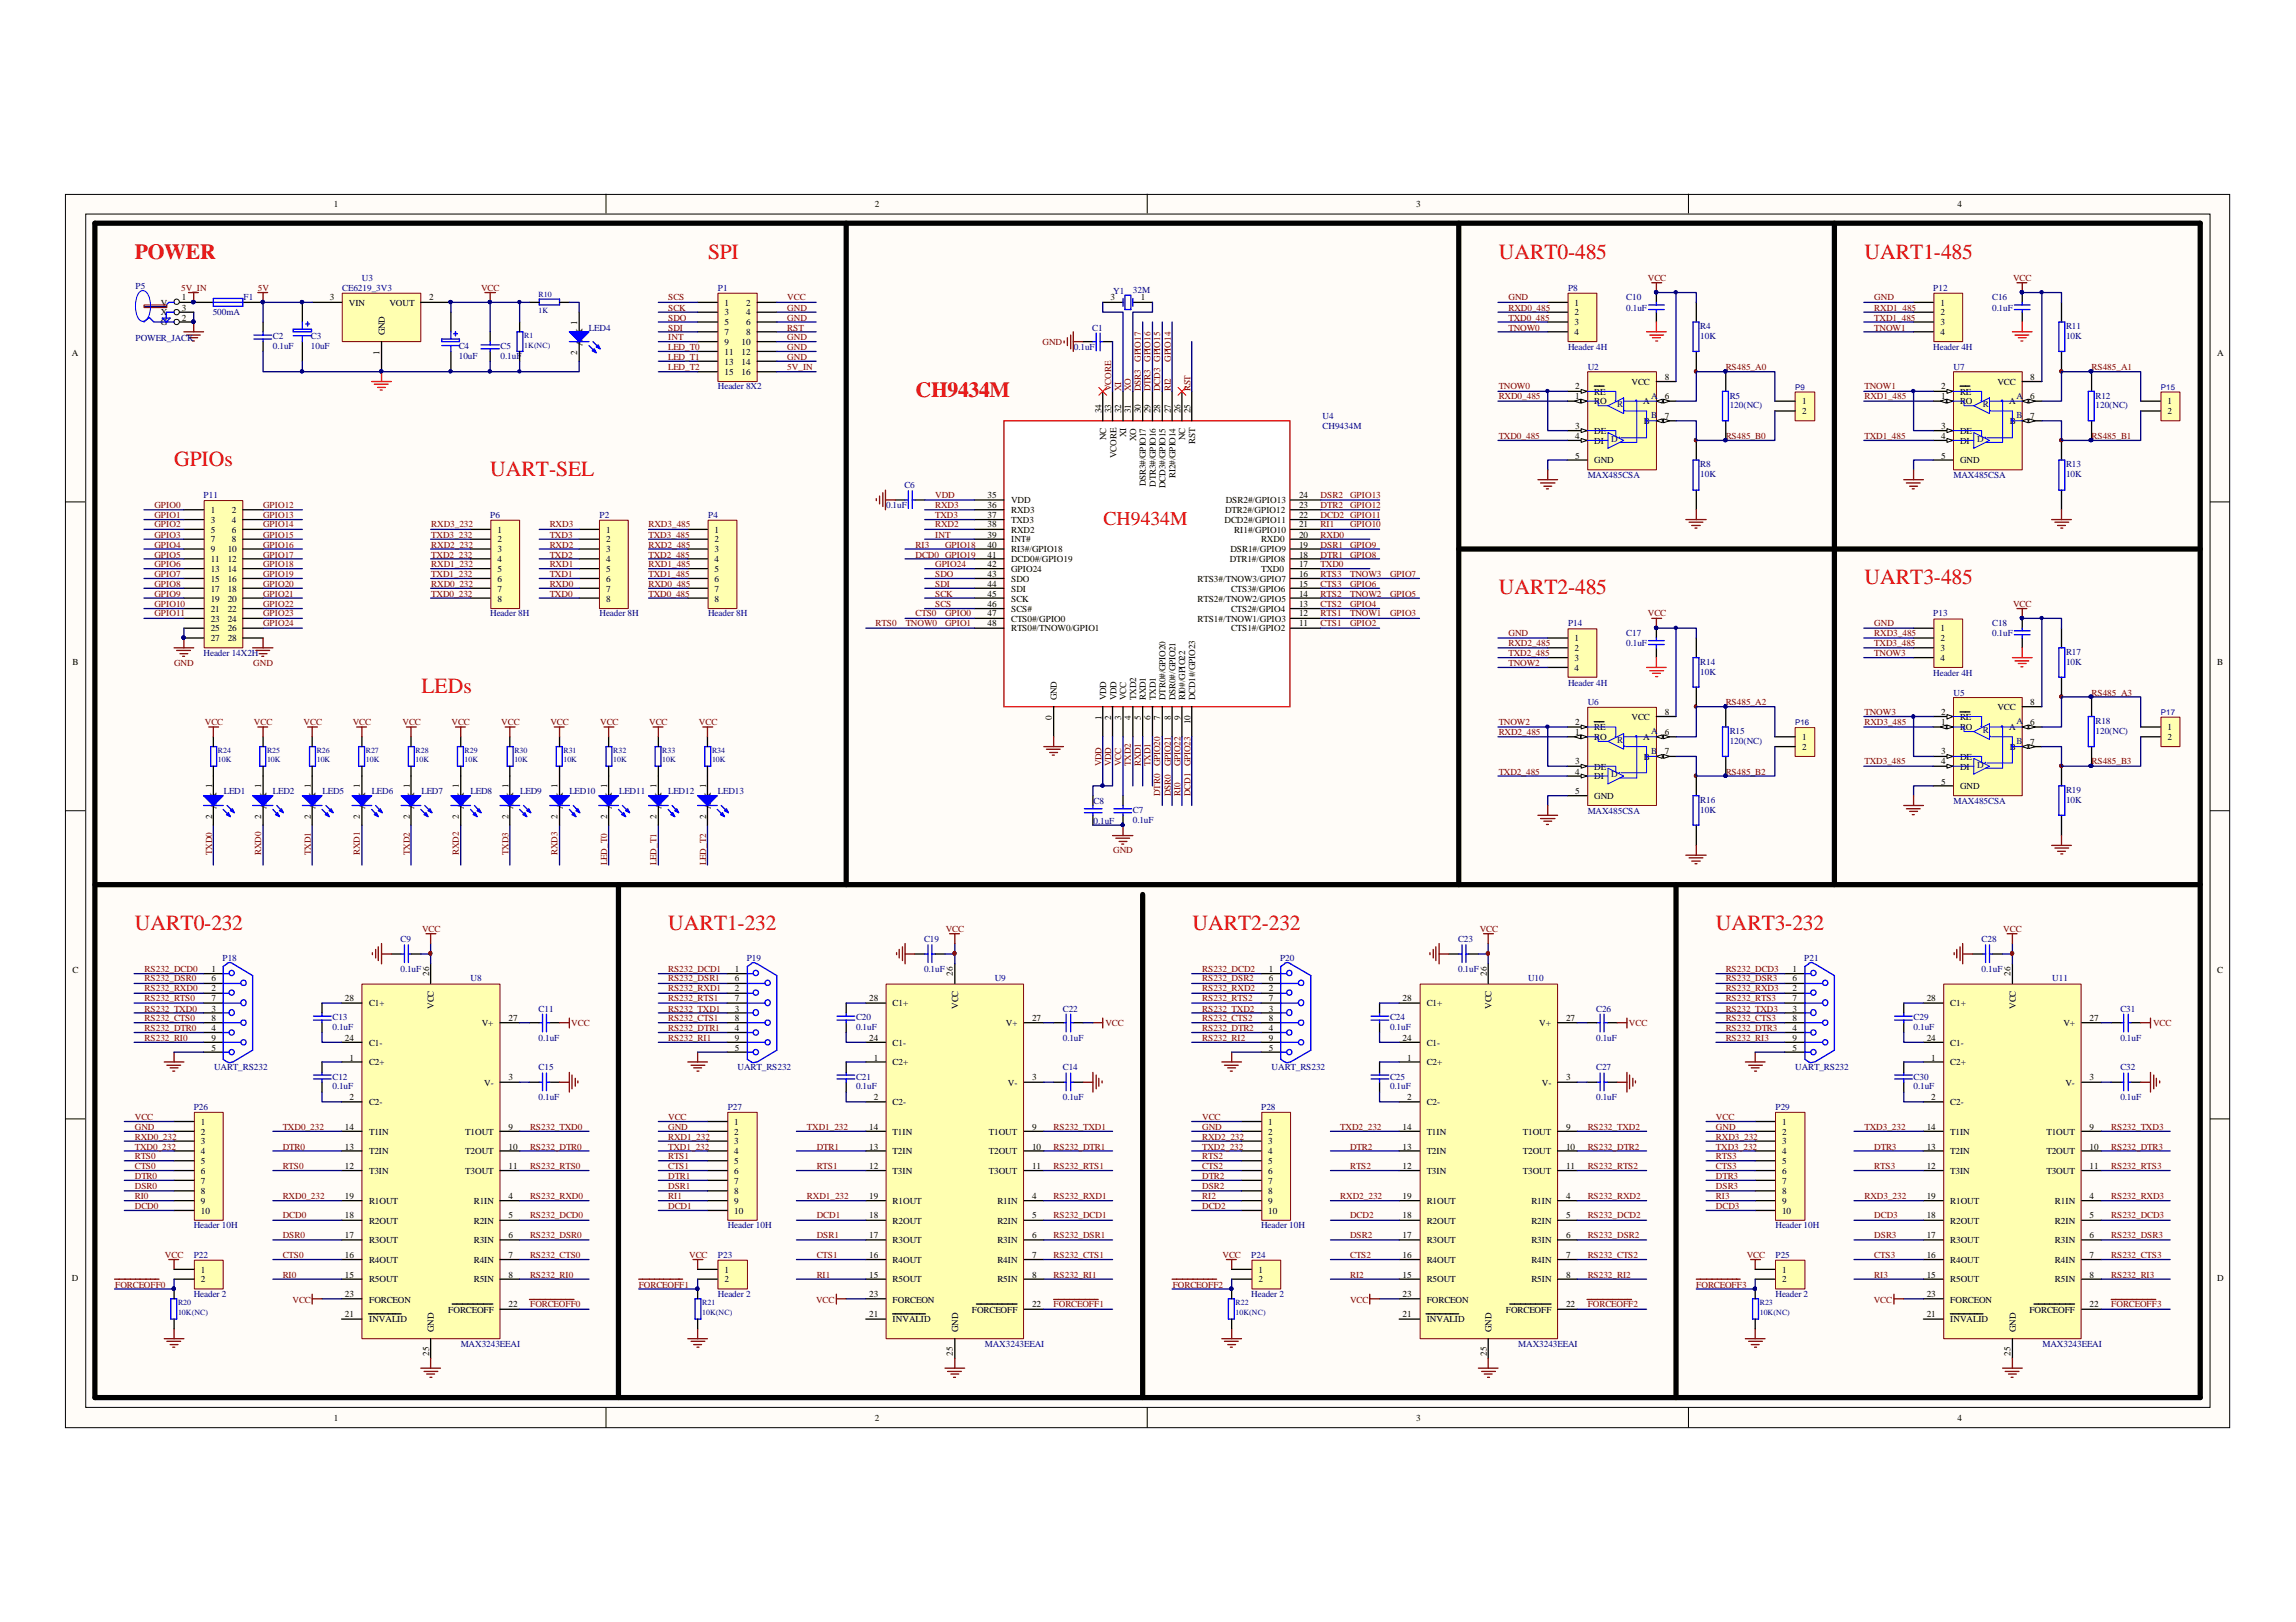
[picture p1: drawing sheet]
<svg xmlns="http://www.w3.org/2000/svg" width="297mm" height="210mm" viewBox="0 0 297 210" stroke-linecap="round" stroke-linejoin="round" font-family="sans-serif">
<defs><g id="words">
<g font-size="2.8" fill="#f00">
<text x="17.4" y="33.5">POWER</text>
<text x="91.6" y="33.5">SPI</text>
<text x="193.9" y="33.5">UART0-485</text>
<text x="241.2" y="33.5">UART1-485</text>
<text x="118.4" y="51.3">CH9434M</text>
<text x="22.5" y="60.3">GPIOs</text>
<text x="63.4" y="61.6">UART-SEL</text>
<text x="193.9" y="76.9">UART2-485</text>
<text x="241.2" y="75.6">UART3-485</text>
<text x="54.5" y="89.7">LEDs</text>
<text x="17.4" y="120.3">UART0-232</text>
<text x="86.4" y="120.3">UART1-232</text>
<text x="154.3" y="120.3">UART2-232</text>
<text x="222" y="120.3">UART3-232</text>
</g>
<text font-size="2.5" fill="#f00" x="142.7" y="68">CH9434M</text>
<g font-size="1.2">
<text x="43.2" y="26.8">1</text>
<text x="113.2" y="26.8">2</text>
<text x="183.2" y="26.8">3</text>
<text x="253.2" y="26.8">4</text>
<text x="20.8" y="39.6">V</text>
<text x="20.8" y="40.8">X</text>
<text x="23.5" y="38.9">1</text>
<text x="23.5" y="40.2">3</text>
<text x="23.5" y="41.5">2</text>
<text x="42.7" y="38.9">3</text>
<text x="45.1" y="39.6">VIN</text>
<text x="50.4" y="39.6">VOUT</text>
<text x="55.5" y="38.9">2</text>
<text x="93.7" y="39.6">1</text>
<text x="93.7" y="40.8">3</text>
<text x="96.5" y="39.6">2</text>
<text x="96.5" y="40.8">4</text>
<text x="143.7" y="38.9">3</text>
<text x="147.6" y="38.9">1</text>
<text x="203.7" y="39.6">1</text>
<text x="203.7" y="40.8">2</text>
<text x="251" y="39.6">1</text>
<text x="251" y="40.8">2</text>
<text x="9.3" y="46.1">A</text>
<text x="20.8" y="42.1">G</text>
<text x="49.1" y="45.9" transform="rotate(-90 49.1 45.9)">1</text>
<text x="49.8" y="43.4" transform="rotate(-90 49.8 43.4)">GND</text>
<text x="74.7" y="45.9" transform="rotate(-90 74.7 45.9)">2</text>
<text x="74.7" y="42" transform="rotate(-90 74.7 42)">1</text>
<text x="75.4" y="44.7" transform="rotate(-90 75.4 44.7)">A</text>
<text x="75.4" y="43.4" transform="rotate(-90 75.4 43.4)">K</text>
<text x="93.7" y="42.1">5</text>
<text x="93.7" y="43.4">7</text>
<text x="93.7" y="44.6">9</text>
<text x="93.7" y="45.9">11</text>
<text x="93.7" y="47.3">13</text>
<text x="95.9" y="44.6">10</text>
<text x="95.9" y="45.9">12</text>
<text x="95.9" y="47.3">14</text>
<text x="96.5" y="42.1">6</text>
<text x="96.5" y="43.4">8</text>
<text x="203.7" y="42.1">3</text>
<text x="203.7" y="43.4">4</text>
<text x="251" y="42.1">3</text>
<text x="251" y="43.4">4</text>
<text x="286.9" y="46.1">A</text>
<text x="93.7" y="48.5">15</text>
<text x="95.9" y="48.5">16</text>
<text x="142.5" y="53.4" transform="rotate(-90 142.5 53.4)">34</text>
<text x="143.8" y="53.4" transform="rotate(-90 143.8 53.4)">33</text>
<text x="145" y="53.4" transform="rotate(-90 145 53.4)">32</text>
<text x="146.3" y="53.4" transform="rotate(-90 146.3 53.4)">31</text>
<text x="147.6" y="53.4" transform="rotate(-90 147.6 53.4)">30</text>
<text x="148.8" y="53.4" transform="rotate(-90 148.8 53.4)">29</text>
<text x="150.1" y="53.4" transform="rotate(-90 150.1 53.4)">28</text>
<text x="151.5" y="53.4" transform="rotate(-90 151.5 53.4)">27</text>
<text x="152.7" y="53.4" transform="rotate(-90 152.7 53.4)">26</text>
<text x="154" y="53.4" transform="rotate(-90 154 53.4)">25</text>
<text x="203.8" y="50.4">2</text>
<text x="203.8" y="51.7">1</text>
<text x="206.2" y="51.1">RE</text>
<text x="206.2" y="52.3">RO</text>
<text x="211.1" y="49.8">VCC</text>
<text x="212.6" y="52.3">A</text>
<text x="215.4" y="49.1">8</text>
<text x="215.4" y="51.7">6</text>
<text x="233.2" y="52.3">1</text>
<text x="233.2" y="53.6">2</text>
<text x="251.1" y="50.4">2</text>
<text x="251.1" y="51.7">1</text>
<text x="253.6" y="51.1">RE</text>
<text x="253.6" y="52.3">RO</text>
<text x="258.4" y="49.8">VCC</text>
<text x="259.9" y="52.3">A</text>
<text x="262.6" y="49.1">8</text>
<text x="262.6" y="51.7">6</text>
<text x="280.4" y="52.3">1</text>
<text x="280.4" y="53.6">2</text>
<text x="143.1" y="57" transform="rotate(-90 143.1 57)">NC</text>
<text x="144.4" y="59.3" transform="rotate(-90 144.4 59.3)">VCORE</text>
<text x="145.7" y="56.6" transform="rotate(-90 145.7 56.6)">XI</text>
<text x="147" y="57.1" transform="rotate(-90 147 57.1)">XO</text>
<text x="153.3" y="57" transform="rotate(-90 153.3 57)">NC</text>
<text x="154.6" y="57.5" transform="rotate(-90 154.6 57.5)">RST</text>
<text x="203.8" y="55.6">3</text>
<text x="203.8" y="56.8">4</text>
<text x="203.8" y="59.4">5</text>
<text x="206.2" y="56.1">DE</text>
<text x="206.2" y="57.4">DI</text>
<text x="206.2" y="60">GND</text>
<text x="212.7" y="54.9">B</text>
<text x="215.4" y="54.3">7</text>
<text x="251.1" y="55.6">3</text>
<text x="251.1" y="56.8">4</text>
<text x="251.1" y="59.4">5</text>
<text x="253.6" y="56.1">DE</text>
<text x="253.6" y="57.4">DI</text>
<text x="253.6" y="60">GND</text>
<text x="260" y="54.9">B</text>
<text x="262.6" y="54.3">7</text>
<text x="127.8" y="64.4">35</text>
<text x="127.8" y="65.7">36</text>
<text x="130.8" y="65.1">VDD</text>
<text x="148.3" y="62.9" transform="rotate(-90 148.3 62.9)">DSR3#/GPIO17</text>
<text x="149.5" y="63" transform="rotate(-90 149.5 63)">DTR3#/GPIO16</text>
<text x="150.8" y="63.2" transform="rotate(-90 150.8 63.2)">DCD3#/GPIO15</text>
<text x="152.1" y="61.9" transform="rotate(-90 152.1 61.9)">RI2#/GPIO14</text>
<text x="158.6" y="65.1">DSR2#/GPIO13</text>
<text x="168.1" y="65.7">23</text>
<text x="168.1" y="64.4">24</text>
<text x="27.3" y="66.4">1</text>
<text x="27.3" y="67.7">3</text>
<text x="27.3" y="68.9">5</text>
<text x="27.3" y="70.2">7</text>
<text x="27.3" y="71.5">9</text>
<text x="29.5" y="71.5">10</text>
<text x="30" y="66.4">2</text>
<text x="30" y="67.7">4</text>
<text x="30" y="68.9">6</text>
<text x="30" y="70.2">8</text>
<text x="64.3" y="68.9">1</text>
<text x="64.3" y="70.2">2</text>
<text x="64.3" y="71.5">3</text>
<text x="78.4" y="68.9">1</text>
<text x="78.4" y="70.2">2</text>
<text x="78.4" y="71.5">3</text>
<text x="92.5" y="68.9">1</text>
<text x="92.5" y="70.2">2</text>
<text x="92.5" y="71.5">3</text>
<text x="127.8" y="70.9">40</text>
<text x="127.8" y="67">37</text>
<text x="127.8" y="68.3">38</text>
<text x="127.8" y="69.6">39</text>
<text x="130.8" y="71.5">RI3#/GPIO18</text>
<text x="130.8" y="66.4">RXD3</text>
<text x="130.8" y="67.7">TXD3</text>
<text x="130.8" y="68.9">RXD2</text>
<text x="130.8" y="70.2">INT#</text>
<text x="158.4" y="67.7">DCD2#/GPIO11</text>
<text x="158.5" y="66.4">DTR2#/GPIO12</text>
<text x="159.2" y="71.5">DSR1#/GPIO9</text>
<text x="159.7" y="68.9">RI1#/GPIO10</text>
<text x="163.2" y="70.2">RXD0</text>
<text x="168.1" y="67">22</text>
<text x="168.1" y="70.9">19</text>
<text x="168.1" y="69.6">20</text>
<text x="168.1" y="68.3">21</text>
<text x="27.3" y="72.7">11</text>
<text x="27.3" y="74">13</text>
<text x="27.3" y="75.3">15</text>
<text x="27.3" y="76.6">17</text>
<text x="27.3" y="77.9">19</text>
<text x="29.5" y="72.7">12</text>
<text x="29.5" y="74">14</text>
<text x="29.5" y="75.3">16</text>
<text x="29.5" y="76.6">18</text>
<text x="29.5" y="77.9">20</text>
<text x="64.3" y="72.7">4</text>
<text x="64.3" y="74">5</text>
<text x="64.3" y="75.3">6</text>
<text x="64.3" y="76.6">7</text>
<text x="64.3" y="77.9">8</text>
<text x="78.4" y="72.7">4</text>
<text x="78.4" y="74">5</text>
<text x="78.4" y="75.3">6</text>
<text x="78.4" y="76.6">7</text>
<text x="78.4" y="77.9">8</text>
<text x="92.5" y="72.7">4</text>
<text x="92.5" y="74">5</text>
<text x="92.5" y="75.3">6</text>
<text x="92.5" y="76.6">7</text>
<text x="92.5" y="77.9">8</text>
<text x="127.8" y="72.2">41</text>
<text x="127.8" y="73.4">42</text>
<text x="127.8" y="74.7">43</text>
<text x="127.8" y="76">44</text>
<text x="127.8" y="77.2">45</text>
<text x="130.8" y="72.7">DCD0#/GPIO19</text>
<text x="130.8" y="74">GPIO24</text>
<text x="130.8" y="75.3">SDO</text>
<text x="130.8" y="76.6">SDI</text>
<text x="130.8" y="77.9">SCK</text>
<text x="154.9" y="77.9">RTS2#/TNOW2/GPIO5</text>
<text x="154.9" y="75.3">RTS3#/TNOW3/GPIO7</text>
<text x="159.1" y="72.7">DTR1#/GPIO8</text>
<text x="159.3" y="76.6">CTS3#/GPIO6</text>
<text x="163.2" y="74">TXD0</text>
<text x="168.1" y="76">15</text>
<text x="168.1" y="72.2">18</text>
<text x="168.1" y="77.2">14</text>
<text x="168.1" y="74.7">16</text>
<text x="168.1" y="73.4">17</text>
<text x="27.3" y="79.2">21</text>
<text x="27.3" y="80.4">23</text>
<text x="27.3" y="81.7">25</text>
<text x="27.3" y="83">27</text>
<text x="29.5" y="79.2">22</text>
<text x="29.5" y="80.4">24</text>
<text x="29.5" y="81.7">26</text>
<text x="29.5" y="83">28</text>
<text x="127.8" y="79.8">47</text>
<text x="127.8" y="81">48</text>
<text x="127.8" y="78.5">46</text>
<text x="130.8" y="80.4">CTS0#/GPIO0</text>
<text x="130.8" y="81.7">RTS0#/TNOW0/GPIO1</text>
<text x="130.8" y="79.2">SCS#</text>
<text x="154.9" y="80.4">RTS1#/TNOW1/GPIO3</text>
<text x="159.3" y="81.7">CTS1#/GPIO2</text>
<text x="159.3" y="79.2">CTS2#/GPIO4</text>
<text x="168.1" y="81">11</text>
<text x="168.1" y="78.5">13</text>
<text x="168.1" y="79.8">12</text>
<text x="203.7" y="83">1</text>
<text x="251" y="81.7">1</text>
<text x="251" y="83">2</text>
<text x="9.4" y="86">B</text>
<text x="203.7" y="84.3">2</text>
<text x="203.7" y="85.5">3</text>
<text x="203.7" y="86.8">4</text>
<text x="251" y="84.3">3</text>
<text x="251" y="85.5">4</text>
<text x="286.9" y="86">B</text>
<text x="136.1" y="93.1" transform="rotate(-90 136.1 93.1)">0</text>
<text x="136.7" y="90.6" transform="rotate(-90 136.7 90.6)">GND</text>
<text x="142.5" y="93.1" transform="rotate(-90 142.5 93.1)">1</text>
<text x="143.1" y="90.6" transform="rotate(-90 143.1 90.6)">VDD</text>
<text x="143.8" y="93.1" transform="rotate(-90 143.8 93.1)">2</text>
<text x="144.4" y="90.6" transform="rotate(-90 144.4 90.6)">VDD</text>
<text x="145" y="93.1" transform="rotate(-90 145 93.1)">3</text>
<text x="145.7" y="90.6" transform="rotate(-90 145.7 90.6)">VCC</text>
<text x="146.3" y="93.1" transform="rotate(-90 146.3 93.1)">4</text>
<text x="147" y="90.6" transform="rotate(-90 147 90.6)">TXD2</text>
<text x="147.6" y="93.1" transform="rotate(-90 147.6 93.1)">5</text>
<text x="148.3" y="90.6" transform="rotate(-90 148.3 90.6)">RXD1</text>
<text x="148.8" y="93.1" transform="rotate(-90 148.8 93.1)">6</text>
<text x="149.5" y="90.6" transform="rotate(-90 149.5 90.6)">TXD1</text>
<text x="150.1" y="93.1" transform="rotate(-90 150.1 93.1)">7</text>
<text x="150.8" y="90.6" transform="rotate(-90 150.8 90.6)">DTR0#/GPIO20</text>
<text x="151.5" y="93.1" transform="rotate(-90 151.5 93.1)">8</text>
<text x="152.1" y="90.6" transform="rotate(-90 152.1 90.6)">DSR0#/GPIO21</text>
<text x="152.7" y="93.1" transform="rotate(-90 152.7 93.1)">9</text>
<text x="153.3" y="90.6" transform="rotate(-90 153.3 90.6)">RI0#/GPIO22</text>
<text x="154" y="93.7" transform="rotate(-90 154 93.7)">10</text>
<text x="154.6" y="90.6" transform="rotate(-90 154.6 90.6)">DCD1#/GPIO23</text>
<text x="203.8" y="93.8">2</text>
<text x="203.8" y="95.1">1</text>
<text x="206.2" y="94.5">RE</text>
<text x="206.2" y="95.8">RO</text>
<text x="211.1" y="93.2">VCC</text>
<text x="212.6" y="95.8">A</text>
<text x="215.4" y="92.6">8</text>
<text x="215.4" y="95.1">6</text>
<text x="233.2" y="95.8">1</text>
<text x="251.1" y="92.6">2</text>
<text x="251.1" y="93.8">1</text>
<text x="253.6" y="93.2">RE</text>
<text x="253.6" y="94.5">RO</text>
<text x="258.4" y="91.9">VCC</text>
<text x="259.9" y="94.5">A</text>
<text x="262.6" y="91.3">8</text>
<text x="262.6" y="93.8">6</text>
<text x="280.4" y="94.5">1</text>
<text x="280.4" y="95.8">2</text>
<text x="203.8" y="98.9">3</text>
<text x="203.8" y="100.3">4</text>
<text x="206.2" y="99.6">DE</text>
<text x="206.2" y="100.9">DI</text>
<text x="212.7" y="98.3">B</text>
<text x="215.4" y="97.6">7</text>
<text x="233.2" y="97">2</text>
<text x="251.1" y="97.6">3</text>
<text x="251.1" y="98.9">4</text>
<text x="251.1" y="101.5">5</text>
<text x="253.6" y="98.3">DE</text>
<text x="253.6" y="99.6">DI</text>
<text x="260" y="97">B</text>
<text x="262.6" y="96.4">7</text>
<text x="27.4" y="105.9" transform="rotate(-90 27.4 105.9)">2</text>
<text x="27.4" y="102" transform="rotate(-90 27.4 102)">1</text>
<text x="28" y="104.7" transform="rotate(-90 28 104.7)">A</text>
<text x="28" y="103.4" transform="rotate(-90 28 103.4)">K</text>
<text x="33.8" y="105.9" transform="rotate(-90 33.8 105.9)">2</text>
<text x="33.8" y="102" transform="rotate(-90 33.8 102)">1</text>
<text x="34.5" y="104.7" transform="rotate(-90 34.5 104.7)">A</text>
<text x="34.5" y="103.4" transform="rotate(-90 34.5 103.4)">K</text>
<text x="40.2" y="105.9" transform="rotate(-90 40.2 105.9)">2</text>
<text x="40.2" y="102" transform="rotate(-90 40.2 102)">1</text>
<text x="40.8" y="104.7" transform="rotate(-90 40.8 104.7)">A</text>
<text x="40.8" y="103.4" transform="rotate(-90 40.8 103.4)">K</text>
<text x="46.6" y="105.9" transform="rotate(-90 46.6 105.9)">2</text>
<text x="46.6" y="102" transform="rotate(-90 46.6 102)">1</text>
<text x="47.2" y="104.7" transform="rotate(-90 47.2 104.7)">A</text>
<text x="47.2" y="103.4" transform="rotate(-90 47.2 103.4)">K</text>
<text x="53" y="105.9" transform="rotate(-90 53 105.9)">2</text>
<text x="53" y="102" transform="rotate(-90 53 102)">1</text>
<text x="53.6" y="104.7" transform="rotate(-90 53.6 104.7)">A</text>
<text x="53.6" y="103.4" transform="rotate(-90 53.6 103.4)">K</text>
<text x="59.4" y="105.9" transform="rotate(-90 59.4 105.9)">2</text>
<text x="59.4" y="102" transform="rotate(-90 59.4 102)">1</text>
<text x="60" y="104.7" transform="rotate(-90 60 104.7)">A</text>
<text x="60" y="103.4" transform="rotate(-90 60 103.4)">K</text>
<text x="65.8" y="105.9" transform="rotate(-90 65.8 105.9)">2</text>
<text x="65.8" y="102" transform="rotate(-90 65.8 102)">1</text>
<text x="66.4" y="104.7" transform="rotate(-90 66.4 104.7)">A</text>
<text x="66.4" y="103.4" transform="rotate(-90 66.4 103.4)">K</text>
<text x="72.1" y="105.9" transform="rotate(-90 72.1 105.9)">2</text>
<text x="72.1" y="102" transform="rotate(-90 72.1 102)">1</text>
<text x="72.8" y="104.7" transform="rotate(-90 72.8 104.7)">A</text>
<text x="72.8" y="103.4" transform="rotate(-90 72.8 103.4)">K</text>
<text x="78.6" y="105.9" transform="rotate(-90 78.6 105.9)">2</text>
<text x="78.6" y="102" transform="rotate(-90 78.6 102)">1</text>
<text x="79.2" y="104.7" transform="rotate(-90 79.2 104.7)">A</text>
<text x="79.2" y="103.4" transform="rotate(-90 79.2 103.4)">K</text>
<text x="84.9" y="105.9" transform="rotate(-90 84.9 105.9)">2</text>
<text x="84.9" y="102" transform="rotate(-90 84.9 102)">1</text>
<text x="85.6" y="104.7" transform="rotate(-90 85.6 104.7)">A</text>
<text x="85.6" y="103.4" transform="rotate(-90 85.6 103.4)">K</text>
<text x="91.4" y="105.9" transform="rotate(-90 91.4 105.9)">2</text>
<text x="91.4" y="102" transform="rotate(-90 91.4 102)">1</text>
<text x="91.9" y="104.7" transform="rotate(-90 91.9 104.7)">A</text>
<text x="91.9" y="103.4" transform="rotate(-90 91.9 103.4)">K</text>
<text x="203.8" y="102.8">5</text>
<text x="206.2" y="103.4">GND</text>
<text x="253.6" y="102.1">GND</text>
<text x="9.4" y="125.9">C</text>
<text x="27.3" y="125.7">1</text>
<text x="95.1" y="125.7">1</text>
<text x="164.2" y="125.7">1</text>
<text x="231.9" y="125.7">1</text>
<text x="286.9" y="125.9">C</text>
<text x="27.3" y="127">6</text>
<text x="27.3" y="128.3">2</text>
<text x="27.3" y="129.6">7</text>
<text x="27.3" y="130.9">3</text>
<text x="44.6" y="129.6">28</text>
<text x="47.8" y="130.2">C1+</text>
<text x="55.5" y="126.3" transform="rotate(-90 55.5 126.3)">26</text>
<text x="56.1" y="130.6" transform="rotate(-90 56.1 130.6)">VCC</text>
<text x="95.1" y="127">6</text>
<text x="95.1" y="128.3">2</text>
<text x="95.1" y="129.6">7</text>
<text x="95.1" y="130.9">3</text>
<text x="112.4" y="129.6">28</text>
<text x="115.5" y="130.2">C1+</text>
<text x="123.3" y="126.3" transform="rotate(-90 123.3 126.3)">26</text>
<text x="124" y="130.6" transform="rotate(-90 124 130.6)">VCC</text>
<text x="164.2" y="127">6</text>
<text x="164.2" y="128.3">2</text>
<text x="164.2" y="129.6">7</text>
<text x="164.2" y="130.9">3</text>
<text x="181.4" y="129.6">28</text>
<text x="184.6" y="130.2">C1+</text>
<text x="192.4" y="126.3" transform="rotate(-90 192.4 126.3)">26</text>
<text x="193" y="130.6" transform="rotate(-90 193 130.6)">VCC</text>
<text x="231.9" y="127">6</text>
<text x="231.9" y="128.3">2</text>
<text x="231.9" y="129.6">7</text>
<text x="231.9" y="130.9">3</text>
<text x="249.3" y="129.6">28</text>
<text x="252.3" y="130.2">C1+</text>
<text x="260.1" y="126.3" transform="rotate(-90 260.1 126.3)">26</text>
<text x="260.8" y="130.6" transform="rotate(-90 260.8 130.6)">VCC</text>
<text x="27.3" y="132.2">8</text>
<text x="27.3" y="133.4">4</text>
<text x="27.3" y="134.7">9</text>
<text x="27.3" y="136">5</text>
<text x="44.6" y="134.7">24</text>
<text x="45.2" y="137.3">1</text>
<text x="47.8" y="135.3">C1-</text>
<text x="47.8" y="137.9">C2+</text>
<text x="62.3" y="132.8">V+</text>
<text x="65.8" y="132.2">27</text>
<text x="95.1" y="132.2">8</text>
<text x="95.1" y="133.4">4</text>
<text x="95.1" y="134.7">9</text>
<text x="95.1" y="136">5</text>
<text x="112.4" y="134.7">24</text>
<text x="113" y="137.3">1</text>
<text x="115.5" y="135.3">C1-</text>
<text x="115.5" y="137.9">C2+</text>
<text x="130.1" y="132.8">V+</text>
<text x="133.5" y="132.2">27</text>
<text x="164.2" y="132.2">8</text>
<text x="164.2" y="133.4">4</text>
<text x="164.2" y="134.7">9</text>
<text x="164.2" y="136">5</text>
<text x="181.4" y="134.7">24</text>
<text x="182" y="137.3">1</text>
<text x="184.6" y="135.3">C1-</text>
<text x="184.6" y="137.9">C2+</text>
<text x="199.1" y="132.8">V+</text>
<text x="202.6" y="132.2">27</text>
<text x="231.9" y="132.2">8</text>
<text x="231.9" y="133.4">4</text>
<text x="231.9" y="134.7">9</text>
<text x="231.9" y="136">5</text>
<text x="249.3" y="134.7">24</text>
<text x="249.9" y="137.3">1</text>
<text x="252.3" y="135.3">C1-</text>
<text x="252.3" y="137.9">C2+</text>
<text x="267" y="132.8">V+</text>
<text x="270.3" y="132.2">27</text>
<text x="45.2" y="142.3">2</text>
<text x="47.8" y="143">C2-</text>
<text x="62.7" y="140.5">V-</text>
<text x="65.8" y="139.8">3</text>
<text x="113" y="142.3">2</text>
<text x="115.5" y="143">C2-</text>
<text x="130.4" y="140.5">V-</text>
<text x="133.5" y="139.8">3</text>
<text x="182" y="142.3">2</text>
<text x="184.6" y="143">C2-</text>
<text x="199.5" y="140.5">V-</text>
<text x="202.6" y="139.8">3</text>
<text x="249.9" y="142.3">2</text>
<text x="252.3" y="143">C2-</text>
<text x="267.2" y="140.5">V-</text>
<text x="270.3" y="139.8">3</text>
<text x="26" y="145.6">1</text>
<text x="26" y="146.8">2</text>
<text x="26" y="148.1">3</text>
<text x="26" y="149.4">4</text>
<text x="44.6" y="146.2">14</text>
<text x="44.6" y="148.8">13</text>
<text x="47.8" y="146.8">T1IN</text>
<text x="47.8" y="149.4">T2IN</text>
<text x="60.2" y="146.8">T1OUT</text>
<text x="60.2" y="149.4">T2OUT</text>
<text x="65.8" y="146.2">9</text>
<text x="65.8" y="148.8">10</text>
<text x="95" y="145.6">1</text>
<text x="95" y="146.8">2</text>
<text x="95" y="148.1">3</text>
<text x="95" y="149.4">4</text>
<text x="112.4" y="146.2">14</text>
<text x="112.4" y="148.8">13</text>
<text x="115.5" y="146.8">T1IN</text>
<text x="115.5" y="149.4">T2IN</text>
<text x="127.9" y="146.8">T1OUT</text>
<text x="127.9" y="149.4">T2OUT</text>
<text x="133.5" y="146.2">9</text>
<text x="133.5" y="148.8">10</text>
<text x="164.1" y="145.6">1</text>
<text x="164.1" y="146.8">2</text>
<text x="164.1" y="148.1">3</text>
<text x="164.1" y="149.4">4</text>
<text x="181.4" y="146.2">14</text>
<text x="181.4" y="148.8">13</text>
<text x="184.6" y="146.8">T1IN</text>
<text x="184.6" y="149.4">T2IN</text>
<text x="197" y="146.8">T1OUT</text>
<text x="197" y="149.4">T2OUT</text>
<text x="202.6" y="146.2">9</text>
<text x="202.6" y="148.8">10</text>
<text x="230.5" y="145.6">1</text>
<text x="230.5" y="146.8">2</text>
<text x="230.5" y="148.1">3</text>
<text x="230.5" y="149.4">4</text>
<text x="249.3" y="146.2">14</text>
<text x="249.3" y="148.8">13</text>
<text x="252.3" y="146.8">T1IN</text>
<text x="252.3" y="149.4">T2IN</text>
<text x="264.8" y="146.8">T1OUT</text>
<text x="264.8" y="149.4">T2OUT</text>
<text x="270.3" y="146.2">9</text>
<text x="270.3" y="148.8">10</text>
<text x="26" y="150.6">5</text>
<text x="26" y="151.9">6</text>
<text x="26" y="153.2">7</text>
<text x="26" y="154.5">8</text>
<text x="26" y="155.8">9</text>
<text x="44.6" y="151.3">12</text>
<text x="44.6" y="155.1">19</text>
<text x="47.8" y="151.9">T3IN</text>
<text x="47.8" y="155.8">R1OUT</text>
<text x="60.2" y="151.9">T3OUT</text>
<text x="61.3" y="155.8">R1IN</text>
<text x="65.8" y="151.3">11</text>
<text x="65.8" y="155.1">4</text>
<text x="95" y="150.6">5</text>
<text x="95" y="151.9">6</text>
<text x="95" y="153.2">7</text>
<text x="95" y="154.5">8</text>
<text x="95" y="155.8">9</text>
<text x="112.4" y="151.3">12</text>
<text x="112.4" y="155.1">19</text>
<text x="115.5" y="151.9">T3IN</text>
<text x="115.5" y="155.8">R1OUT</text>
<text x="127.9" y="151.9">T3OUT</text>
<text x="129" y="155.8">R1IN</text>
<text x="133.5" y="151.3">11</text>
<text x="133.5" y="155.1">4</text>
<text x="164.1" y="150.6">5</text>
<text x="164.1" y="151.9">6</text>
<text x="164.1" y="153.2">7</text>
<text x="164.1" y="154.5">8</text>
<text x="164.1" y="155.8">9</text>
<text x="181.4" y="151.3">12</text>
<text x="181.4" y="155.1">19</text>
<text x="184.6" y="151.9">T3IN</text>
<text x="184.6" y="155.8">R1OUT</text>
<text x="197" y="151.9">T3OUT</text>
<text x="198.1" y="155.8">R1IN</text>
<text x="202.6" y="155.1">4</text>
<text x="202.6" y="151.3">11</text>
<text x="230.5" y="150.6">5</text>
<text x="230.5" y="151.9">6</text>
<text x="230.5" y="153.2">7</text>
<text x="230.5" y="154.5">8</text>
<text x="230.5" y="155.8">9</text>
<text x="249.3" y="151.3">12</text>
<text x="249.3" y="155.1">19</text>
<text x="252.3" y="151.9">T3IN</text>
<text x="252.3" y="155.8">R1OUT</text>
<text x="264.8" y="151.9">T3OUT</text>
<text x="265.9" y="155.8">R1IN</text>
<text x="270.3" y="155.1">4</text>
<text x="270.3" y="151.3">11</text>
<text x="26" y="157.1">10</text>
<text x="44.6" y="160.2">17</text>
<text x="44.6" y="157.7">18</text>
<text x="47.8" y="160.9">R3OUT</text>
<text x="47.8" y="158.3">R2OUT</text>
<text x="61.3" y="158.3">R2IN</text>
<text x="61.3" y="160.9">R3IN</text>
<text x="65.8" y="157.7">5</text>
<text x="65.8" y="160.2">6</text>
<text x="95" y="157.1">10</text>
<text x="112.4" y="160.2">17</text>
<text x="112.4" y="157.7">18</text>
<text x="115.5" y="160.9">R3OUT</text>
<text x="115.5" y="158.3">R2OUT</text>
<text x="129" y="158.3">R2IN</text>
<text x="129" y="160.9">R3IN</text>
<text x="133.5" y="157.7">5</text>
<text x="133.5" y="160.2">6</text>
<text x="164.1" y="157.1">10</text>
<text x="181.4" y="160.2">17</text>
<text x="181.4" y="157.7">18</text>
<text x="184.6" y="160.9">R3OUT</text>
<text x="184.6" y="158.3">R2OUT</text>
<text x="198.1" y="158.3">R2IN</text>
<text x="198.1" y="160.9">R3IN</text>
<text x="202.6" y="157.7">5</text>
<text x="202.6" y="160.2">6</text>
<text x="230.5" y="157.1">10</text>
<text x="249.3" y="160.2">17</text>
<text x="249.3" y="157.7">18</text>
<text x="252.3" y="160.9">R3OUT</text>
<text x="252.3" y="158.3">R2OUT</text>
<text x="265.9" y="158.3">R2IN</text>
<text x="265.9" y="160.9">R3IN</text>
<text x="270.3" y="157.7">5</text>
<text x="270.3" y="160.2">6</text>
<text x="9.3" y="165.8">D</text>
<text x="26" y="164.7">1</text>
<text x="26" y="166">2</text>
<text x="44.6" y="165.4">15</text>
<text x="44.6" y="162.8">16</text>
<text x="44.6" y="167.9">23</text>
<text x="47.8" y="166">R5OUT</text>
<text x="47.8" y="163.4">R4OUT</text>
<text x="61.3" y="163.4">R4IN</text>
<text x="61.3" y="166">R5IN</text>
<text x="65.8" y="162.8">7</text>
<text x="65.8" y="165.4">8</text>
<text x="93.7" y="164.7">1</text>
<text x="93.7" y="166">2</text>
<text x="112.4" y="165.4">15</text>
<text x="112.4" y="162.8">16</text>
<text x="112.4" y="167.9">23</text>
<text x="115.5" y="166">R5OUT</text>
<text x="115.5" y="163.4">R4OUT</text>
<text x="129" y="163.4">R4IN</text>
<text x="129" y="166">R5IN</text>
<text x="133.5" y="162.8">7</text>
<text x="133.5" y="165.4">8</text>
<text x="162.8" y="164.7">1</text>
<text x="162.8" y="166">2</text>
<text x="181.4" y="165.4">15</text>
<text x="181.4" y="162.8">16</text>
<text x="181.4" y="167.9">23</text>
<text x="184.6" y="166">R5OUT</text>
<text x="184.6" y="163.4">R4OUT</text>
<text x="198.1" y="163.4">R4IN</text>
<text x="198.1" y="166">R5IN</text>
<text x="202.6" y="162.8">7</text>
<text x="202.6" y="165.4">8</text>
<text x="230.5" y="164.7">1</text>
<text x="230.5" y="166">2</text>
<text x="249.3" y="165.4">15</text>
<text x="249.3" y="162.8">16</text>
<text x="249.3" y="167.9">23</text>
<text x="252.3" y="166">R5OUT</text>
<text x="252.3" y="163.4">R4OUT</text>
<text x="265.9" y="163.4">R4IN</text>
<text x="265.9" y="166">R5IN</text>
<text x="270.3" y="162.8">7</text>
<text x="270.3" y="165.4">8</text>
<text x="286.9" y="165.8">D</text>
<text x="44.6" y="170.4">21</text>
<text x="47.8" y="168.6">FORCEON</text>
<text x="47.8" y="171.1">INVALID</text>
<text x="56.1" y="172.4" transform="rotate(-90 56.1 172.4)">GND</text>
<text x="58" y="169.9">FORCEOFF</text>
<text x="65.8" y="169.2">22</text>
<text x="112.4" y="170.4">21</text>
<text x="115.5" y="168.6">FORCEON</text>
<text x="115.5" y="171.1">INVALID</text>
<text x="124" y="172.4" transform="rotate(-90 124 172.4)">GND</text>
<text x="125.7" y="169.9">FORCEOFF</text>
<text x="133.5" y="169.2">22</text>
<text x="181.4" y="170.4">21</text>
<text x="184.6" y="168.6">FORCEON</text>
<text x="184.6" y="171.1">INVALID</text>
<text x="193" y="172.4" transform="rotate(-90 193 172.4)">GND</text>
<text x="194.8" y="169.9">FORCEOFF</text>
<text x="202.6" y="169.2">22</text>
<text x="249.3" y="170.4">21</text>
<text x="252.3" y="168.6">FORCEON</text>
<text x="252.3" y="171.1">INVALID</text>
<text x="260.8" y="172.4" transform="rotate(-90 260.8 172.4)">GND</text>
<text x="262.6" y="169.9">FORCEOFF</text>
<text x="270.3" y="169.2">22</text>
<text x="55.5" y="175.4" transform="rotate(-90 55.5 175.4)">25</text>
<text x="123.3" y="175.4" transform="rotate(-90 123.3 175.4)">25</text>
<text x="192.4" y="175.4" transform="rotate(-90 192.4 175.4)">25</text>
<text x="260.1" y="175.4" transform="rotate(-90 260.1 175.4)">25</text>
<text x="43.2" y="183.9">1</text>
<text x="113.2" y="183.9">2</text>
<text x="183.2" y="183.9">3</text>
<text x="253.2" y="183.9">4</text>
</g>
<g font-size="1.2" fill="#000080">
<text x="17.5" y="37.4">P5</text>
<text x="27.5" y="40.8">500mA</text>
<text x="31.5" y="38.9">F1</text>
<text x="44.3" y="37.6">CE6219_3V3</text>
<text x="46.8" y="36.3">U3</text>
<text x="92.9" y="37.6">P1</text>
<text x="144" y="38">Y1</text>
<text x="146.6" y="37.9">32M</text>
<text x="202.9" y="37.6">P8</text>
<text x="210.4" y="40.2">0.1uF</text>
<text x="210.4" y="38.9">C10</text>
<text x="250.1" y="37.6">P12</text>
<text x="257.7" y="40.2">0.1uF</text>
<text x="257.7" y="38.9">C16</text>
<text x="17.5" y="44.1">POWER_JACK</text>
<text x="35.3" y="43.9">C2</text>
<text x="35.3" y="45.1">0.1uF</text>
<text x="40.2" y="43.9">C3</text>
<text x="40.2" y="45.1">10uF</text>
<text x="59.4" y="45.1">C4</text>
<text x="59.4" y="46.4">10uF</text>
<text x="64.8" y="45.1">C5</text>
<text x="64.8" y="46.4">0.1uF</text>
<text x="76.2" y="42.8">LED4</text>
<text x="138.9" y="45.3">0.1uF</text>
<text x="141.3" y="42.8">C1</text>
<text x="202.9" y="45.3">Header 4H</text>
<text x="205.4" y="47.9">U2</text>
<text x="220" y="42.6">R4</text>
<text x="220" y="43.9">10K</text>
<text x="250.1" y="45.3">Header 4H</text>
<text x="252.7" y="47.9">U7</text>
<text x="267.3" y="42.6">R11</text>
<text x="267.3" y="43.9">10K</text>
<text x="92.9" y="50.4">Header 8X2</text>
<text x="209.2" y="52.7">R</text>
<text x="213.6" y="51.6">A</text>
<text x="223.8" y="51.6">R5</text>
<text x="223.8" y="52.8">120(NC)</text>
<text x="256.5" y="52.7">R</text>
<text x="260.9" y="51.6">A</text>
<text x="271.1" y="51.6">R12</text>
<text x="271.1" y="52.8">120(NC)</text>
<text x="171.1" y="54.3">U4</text>
<text x="171.1" y="55.6">CH9434M</text>
<text x="208.4" y="57.2">D</text>
<text x="213.6" y="54.1">B</text>
<text x="255.8" y="57.2">D</text>
<text x="260.9" y="54.1">B</text>
<text x="26.3" y="64.4">P11</text>
<text x="114.6" y="65.7">0.1uF</text>
<text x="117" y="63.2">C6</text>
<text x="205.4" y="61.9">MAX485CSA</text>
<text x="220" y="60.5">R8</text>
<text x="220" y="61.7">10K</text>
<text x="252.7" y="61.9">MAX485CSA</text>
<text x="267.3" y="60.5">R13</text>
<text x="267.3" y="61.7">10K</text>
<text x="63.4" y="67">P6</text>
<text x="77.6" y="67">P2</text>
<text x="91.6" y="67">P4</text>
<text x="63.4" y="79.8">Header 8H</text>
<text x="77.6" y="79.8">Header 8H</text>
<text x="91.6" y="79.8">Header 8H</text>
<text x="202.9" y="81">P14</text>
<text x="210.4" y="83.6">0.1uF</text>
<text x="210.4" y="82.3">C17</text>
<text x="250.1" y="79.8">P13</text>
<text x="257.7" y="82.3">0.1uF</text>
<text x="257.7" y="81">C18</text>
<text x="26.3" y="84.9">Header 14X2H</text>
<text x="202.9" y="88.7">Header 4H</text>
<text x="220" y="86">R14</text>
<text x="220" y="87.3">10K</text>
<text x="250.1" y="87.5">Header 4H</text>
<text x="267.3" y="84.8">R17</text>
<text x="267.3" y="86">10K</text>
<text x="205.4" y="91.3">U6</text>
<text x="213.6" y="95">A</text>
<text x="223.8" y="95">R15</text>
<text x="252.7" y="90">U5</text>
<text x="256.5" y="94.8">R</text>
<text x="260.9" y="93.7">A</text>
<text x="271.1" y="93.7">R18</text>
<text x="271.1" y="95">120(NC)</text>
<text x="208.4" y="100.6">D</text>
<text x="209.2" y="96.1">R</text>
<text x="213.6" y="97.6">B</text>
<text x="223.8" y="96.3">120(NC)</text>
<text x="255.8" y="99.3">D</text>
<text x="260.9" y="96.3">B</text>
<text x="29" y="102.8">LED1</text>
<text x="35.3" y="102.8">LED2</text>
<text x="41.7" y="102.8">LED5</text>
<text x="48.1" y="102.8">LED6</text>
<text x="54.5" y="102.8">LED7</text>
<text x="60.9" y="102.8">LED8</text>
<text x="67.3" y="102.8">LED9</text>
<text x="73.7" y="102.8">LED10</text>
<text x="80.1" y="102.8">LED11</text>
<text x="86.4" y="102.8">LED12</text>
<text x="92.9" y="102.8">LED13</text>
<text x="141.5" y="104.1">C8</text>
<text x="141.5" y="106.6">0.1uF</text>
<text x="146.6" y="105.2">C7</text>
<text x="146.6" y="106.4">0.1uF</text>
<text x="205.4" y="105.3">MAX485CSA</text>
<text x="220" y="103.9">R16</text>
<text x="220" y="105.2">10K</text>
<text x="252.7" y="104.1">MAX485CSA</text>
<text x="267.3" y="102.6">R19</text>
<text x="267.3" y="103.9">10K</text>
<text x="28.8" y="124.4">P18</text>
<text x="51.8" y="121.9">C9</text>
<text x="51.8" y="125.7">0.1uF</text>
<text x="96.6" y="124.4">P19</text>
<text x="119.5" y="121.9">C19</text>
<text x="119.5" y="125.7">0.1uF</text>
<text x="165.6" y="124.4">P20</text>
<text x="188.6" y="121.9">C23</text>
<text x="188.6" y="125.7">0.1uF</text>
<text x="233.4" y="124.4">P21</text>
<text x="256.4" y="121.9">C28</text>
<text x="256.4" y="125.7">0.1uF</text>
<text x="60.9" y="127">U8</text>
<text x="69.7" y="130.9">C11</text>
<text x="128.7" y="127">U9</text>
<text x="137.5" y="130.9">C22</text>
<text x="197.7" y="127">U10</text>
<text x="206.5" y="130.9">C26</text>
<text x="265.5" y="127">U11</text>
<text x="274.3" y="130.9">C31</text>
<text x="43" y="132">C13</text>
<text x="43" y="133.3">0.1uF</text>
<text x="69.7" y="134.7">0.1uF</text>
<text x="110.7" y="132">C20</text>
<text x="110.7" y="133.3">0.1uF</text>
<text x="137.5" y="134.7">0.1uF</text>
<text x="179.8" y="132">C24</text>
<text x="179.8" y="133.3">0.1uF</text>
<text x="206.5" y="134.7">0.1uF</text>
<text x="247.6" y="132">C29</text>
<text x="247.6" y="133.3">0.1uF</text>
<text x="274.3" y="134.7">0.1uF</text>
<text x="25.1" y="143.6">P26</text>
<text x="27.7" y="138.5">UART_RS232</text>
<text x="43" y="139.7">C12</text>
<text x="43" y="141">0.1uF</text>
<text x="69.7" y="138.5">C15</text>
<text x="69.7" y="142.3">0.1uF</text>
<text x="94.1" y="143.6">P27</text>
<text x="95.4" y="138.5">UART_RS232</text>
<text x="110.7" y="139.7">C21</text>
<text x="110.7" y="141">0.1uF</text>
<text x="137.5" y="138.5">C14</text>
<text x="137.5" y="142.3">0.1uF</text>
<text x="163.2" y="143.6">P28</text>
<text x="164.5" y="138.5">UART_RS232</text>
<text x="179.8" y="139.7">C25</text>
<text x="179.8" y="141">0.1uF</text>
<text x="206.5" y="138.5">C27</text>
<text x="206.5" y="142.3">0.1uF</text>
<text x="229.7" y="143.6">P29</text>
<text x="232.2" y="138.5">UART_RS232</text>
<text x="247.6" y="139.7">C30</text>
<text x="247.6" y="141">0.1uF</text>
<text x="274.3" y="138.5">C32</text>
<text x="274.3" y="142.3">0.1uF</text>
<text x="25.1" y="158.9">Header 10H</text>
<text x="94.1" y="158.9">Header 10H</text>
<text x="163.2" y="158.9">Header 10H</text>
<text x="229.7" y="158.9">Header 10H</text>
<text x="25.1" y="162.8">P22</text>
<text x="25.1" y="167.9">Header 2</text>
<text x="92.9" y="162.8">P23</text>
<text x="92.9" y="167.9">Header 2</text>
<text x="161.9" y="162.8">P24</text>
<text x="161.9" y="167.9">Header 2</text>
<text x="229.7" y="162.8">P25</text>
<text x="229.7" y="167.9">Header 2</text>
<text x="59.6" y="174.3">MAX3243EEAI</text>
<text x="127.4" y="174.3">MAX3243EEAI</text>
<text x="196.4" y="174.3">MAX3243EEAI</text>
<text x="264.2" y="174.3">MAX3243EEAI</text>
</g>
<g font-size="1.2" fill="#800000">
<text x="23.5" y="37.6">5V_IN</text>
<text x="33.4" y="37.6">5V</text>
<text x="62.2" y="37.6">VCC</text>
<text x="86.4" y="41.5">SDO</text>
<text x="86.4" y="40.2">SCK</text>
<text x="86.4" y="38.9">SCS</text>
<text x="101.9" y="38.9">VCC</text>
<text x="101.9" y="41.5">GND</text>
<text x="101.9" y="40.2">GND</text>
<text x="195.2" y="41.5">TXD0_485</text>
<text x="195.2" y="40.2">RXD0_485</text>
<text x="195.2" y="38.9">GND</text>
<text x="213.2" y="36.3">VCC</text>
<text x="242.5" y="40.2">RXD1_485</text>
<text x="242.5" y="41.5">TXD1_485</text>
<text x="242.5" y="38.9">GND</text>
<text x="260.4" y="36.3">VCC</text>
<text x="86.4" y="45.3">LED_T0</text>
<text x="86.4" y="46.6">LED_T1</text>
<text x="86.4" y="47.9">LED_T2</text>
<text x="86.4" y="44">INT</text>
<text x="86.4" y="42.8">SDI</text>
<text x="101.9" y="47.9">5V_IN</text>
<text x="101.9" y="46.6">GND</text>
<text x="101.9" y="45.3">GND</text>
<text x="101.9" y="44">GND</text>
<text x="101.9" y="42.8">RST</text>
<text x="134.9" y="44.6">GND</text>
<text x="147.6" y="46.8" transform="rotate(-90 147.6 46.8)">GPIO17</text>
<text x="148.8" y="46.8" transform="rotate(-90 148.8 46.8)">GPIO16</text>
<text x="151.5" y="46.8" transform="rotate(-90 151.5 46.8)">GPIO14</text>
<text x="195.2" y="42.8">TNOW0</text>
<text x="223.3" y="47.9">RS485_A0</text>
<text x="242.5" y="42.8">TNOW1</text>
<text x="270.6" y="47.9">RS485_A1</text>
<text x="143.8" y="50.6" transform="rotate(-90 143.8 50.6)">VCORE</text>
<text x="145" y="50.6" transform="rotate(-90 145 50.6)">XI</text>
<text x="146.3" y="50.6" transform="rotate(-90 146.3 50.6)">XO</text>
<text x="147.6" y="50.6" transform="rotate(-90 147.6 50.6)">DSR3</text>
<text x="148.8" y="50.6" transform="rotate(-90 148.8 50.6)">DTR3</text>
<text x="150.1" y="50.6" transform="rotate(-90 150.1 50.6)">DCD3 GPIO15</text>
<text x="151.5" y="50.6" transform="rotate(-90 151.5 50.6)">RI2</text>
<text x="154" y="50.6" transform="rotate(-90 154 50.6)">RST</text>
<text x="193.9" y="50.4">TNOW0</text>
<text x="193.9" y="51.7">RXD0_485</text>
<text x="241.2" y="50.4">TNOW1</text>
<text x="241.2" y="51.7">RXD1_485</text>
<text x="193.9" y="56.8">TXD0_485</text>
<text x="223.3" y="56.8">RS485_B0</text>
<text x="241.2" y="56.8">TXD1_485</text>
<text x="270.6" y="56.8">RS485_B1</text>
<text x="20" y="65.7">GPIO0</text>
<text x="34" y="65.7">GPIO12</text>
<text x="121" y="64.4">VDD</text>
<text x="121" y="65.7">RXD3</text>
<text x="170.9" y="65.7">DTR2</text>
<text x="170.9" y="64.4">DSR2</text>
<text x="174.7" y="65.7">GPIO12</text>
<text x="174.7" y="64.4">GPIO13</text>
<text x="20" y="67">GPIO1</text>
<text x="20" y="70.9">GPIO4</text>
<text x="20" y="68.3">GPIO2</text>
<text x="20" y="69.6">GPIO3</text>
<text x="34" y="67">GPIO13</text>
<text x="34" y="68.3">GPIO14</text>
<text x="34" y="69.6">GPIO15</text>
<text x="34" y="70.9">GPIO16</text>
<text x="55.8" y="70.9">RXD2_232</text>
<text x="55.8" y="69.6">TXD3_232</text>
<text x="55.8" y="68.3">RXD3_232</text>
<text x="71.1" y="68.3">RXD3</text>
<text x="71.1" y="69.6">TXD3</text>
<text x="71.1" y="70.9">RXD2</text>
<text x="83.9" y="68.3">RXD3_485</text>
<text x="83.9" y="69.6">TXD3_485</text>
<text x="83.9" y="70.9">RXD2_485</text>
<text x="118.4" y="70.9">RI3</text>
<text x="121" y="67">TXD3</text>
<text x="121" y="68.3">RXD2</text>
<text x="121" y="69.6">INT</text>
<text x="122.3" y="70.9">GPIO18</text>
<text x="170.9" y="70.9">DSR1</text>
<text x="170.9" y="69.6">RXD0</text>
<text x="170.9" y="68.3">RI1</text>
<text x="170.9" y="67">DCD2 GPIO11</text>
<text x="174.7" y="68.3">GPIO10</text>
<text x="174.7" y="70.9">GPIO9</text>
<text x="20" y="72.2">GPIO5</text>
<text x="20" y="73.4">GPIO6</text>
<text x="20" y="74.7">GPIO7</text>
<text x="20" y="76">GPIO8</text>
<text x="20" y="77.2">GPIO9</text>
<text x="34" y="73.4">GPIO18</text>
<text x="34" y="74.7">GPIO19</text>
<text x="34" y="76">GPIO20</text>
<text x="34" y="77.2">GPIO21</text>
<text x="34" y="72.2">GPIO17</text>
<text x="55.8" y="77.2">TXD0_232</text>
<text x="55.8" y="76">RXD0_232</text>
<text x="55.8" y="74.7">TXD1_232</text>
<text x="55.8" y="73.4">RXD1_232</text>
<text x="55.8" y="72.2">TXD2_232</text>
<text x="71.1" y="72.2">TXD2</text>
<text x="71.1" y="73.4">RXD1</text>
<text x="71.1" y="74.7">TXD1</text>
<text x="71.1" y="77.2">TXD0</text>
<text x="71.1" y="76">RXD0</text>
<text x="83.9" y="72.2">TXD2_485</text>
<text x="83.9" y="73.4">RXD1_485</text>
<text x="83.9" y="74.7">TXD1_485</text>
<text x="83.9" y="77.2">TXD0_485</text>
<text x="83.9" y="76">RXD0_485</text>
<text x="118.4" y="72.2">DCD0 GPIO19</text>
<text x="121" y="73.4">GPIO24</text>
<text x="121" y="74.7">SDO</text>
<text x="121" y="76">SDI</text>
<text x="121" y="77.2">SCK</text>
<text x="170.9" y="77.2">RTS2</text>
<text x="170.9" y="76">CTS3</text>
<text x="170.9" y="74.7">RTS3</text>
<text x="170.9" y="73.4">TXD0</text>
<text x="170.9" y="72.2">DTR1</text>
<text x="174.7" y="77.2">TNOW2</text>
<text x="174.7" y="76">GPIO6</text>
<text x="174.7" y="74.7">TNOW3</text>
<text x="174.7" y="72.2">GPIO8</text>
<text x="179.8" y="77.2">GPIO5</text>
<text x="179.8" y="74.7">GPIO7</text>
<text x="20" y="78.5">GPIO10</text>
<text x="20" y="79.8">GPIO11</text>
<text x="34" y="81">GPIO24</text>
<text x="34" y="78.5">GPIO22</text>
<text x="34" y="79.8">GPIO23</text>
<text x="113.3" y="81">RTS0</text>
<text x="117.2" y="81">TNOW0</text>
<text x="118.4" y="79.8">CTS0</text>
<text x="121" y="78.5">SCS</text>
<text x="122.3" y="79.8">GPIO0</text>
<text x="122.3" y="81">GPIO1</text>
<text x="170.9" y="81">CTS1</text>
<text x="170.9" y="79.8">RTS1</text>
<text x="170.9" y="78.5">CTS2</text>
<text x="174.7" y="81">GPIO2</text>
<text x="174.7" y="79.8">TNOW1</text>
<text x="174.7" y="78.5">GPIO4</text>
<text x="179.8" y="79.8">GPIO3</text>
<text x="195.2" y="83.6">RXD2_485</text>
<text x="195.2" y="82.3">GND</text>
<text x="213.2" y="79.8">VCC</text>
<text x="242.5" y="82.3">RXD3_485</text>
<text x="242.5" y="83.6">TXD3_485</text>
<text x="242.5" y="81">GND</text>
<text x="260.4" y="78.5">VCC</text>
<text x="22.5" y="86.2">GND</text>
<text x="32.8" y="86.2">GND</text>
<text x="195.2" y="84.9">TXD2_485</text>
<text x="195.2" y="86.2">TNOW2</text>
<text x="242.5" y="84.9">TNOW3</text>
<text x="26.5" y="93.8">VCC</text>
<text x="32.9" y="93.8">VCC</text>
<text x="39.3" y="93.8">VCC</text>
<text x="45.6" y="93.8">VCC</text>
<text x="52.1" y="93.8">VCC</text>
<text x="58.4" y="93.8">VCC</text>
<text x="64.9" y="93.8">VCC</text>
<text x="71.2" y="93.8">VCC</text>
<text x="77.6" y="93.8">VCC</text>
<text x="84" y="93.8">VCC</text>
<text x="90.4" y="93.8">VCC</text>
<text x="193.9" y="93.8">TNOW2</text>
<text x="193.9" y="95.1">RXD2_485</text>
<text x="223.3" y="91.3">RS485_A2</text>
<text x="241.2" y="92.6">TNOW3</text>
<text x="241.2" y="93.8">RXD3_485</text>
<text x="270.6" y="90">RS485_A3</text>
<text x="142.5" y="99.2" transform="rotate(-90 142.5 99.2)">VDD</text>
<text x="143.8" y="99.2" transform="rotate(-90 143.8 99.2)">VDD</text>
<text x="145" y="99.2" transform="rotate(-90 145 99.2)">VCC</text>
<text x="146.3" y="99.2" transform="rotate(-90 146.3 99.2)">TXD2</text>
<text x="147.6" y="99.2" transform="rotate(-90 147.6 99.2)">RXD1</text>
<text x="148.8" y="99.2" transform="rotate(-90 148.8 99.2)">TXD1</text>
<text x="150.1" y="99.2" transform="rotate(-90 150.1 99.2)">GPIO20</text>
<text x="151.5" y="99.2" transform="rotate(-90 151.5 99.2)">GPIO21</text>
<text x="152.7" y="99.2" transform="rotate(-90 152.7 99.2)">GPIO22</text>
<text x="154" y="99.2" transform="rotate(-90 154 99.2)">GPIO23</text>
<text x="193.9" y="100.3">TXD2_485</text>
<text x="223.3" y="100.3">RS485_B2</text>
<text x="241.2" y="98.9">TXD3_485</text>
<text x="270.6" y="98.9">RS485_B3</text>
<text x="150.1" y="103.1" transform="rotate(-90 150.1 103.1)">DTR0</text>
<text x="151.5" y="103.1" transform="rotate(-90 151.5 103.1)">DSR0</text>
<text x="152.7" y="103.1" transform="rotate(-90 152.7 103.1)">RI0</text>
<text x="154" y="103.1" transform="rotate(-90 154 103.1)">DCD1</text>
<text x="27.4" y="110.7" transform="rotate(-90 27.4 110.7)">TXD0</text>
<text x="33.8" y="110.7" transform="rotate(-90 33.8 110.7)">RXD0</text>
<text x="40.2" y="110.7" transform="rotate(-90 40.2 110.7)">TXD1</text>
<text x="46.6" y="110.7" transform="rotate(-90 46.6 110.7)">RXD1</text>
<text x="53" y="110.7" transform="rotate(-90 53 110.7)">TXD2</text>
<text x="59.4" y="110.7" transform="rotate(-90 59.4 110.7)">RXD2</text>
<text x="65.8" y="110.7" transform="rotate(-90 65.8 110.7)">TXD3</text>
<text x="72.1" y="110.7" transform="rotate(-90 72.1 110.7)">RXD3</text>
<text x="78.6" y="111.9" transform="rotate(-90 78.6 111.9)">LED_T0</text>
<text x="84.9" y="111.9" transform="rotate(-90 84.9 111.9)">LED_T1</text>
<text x="91.4" y="111.9" transform="rotate(-90 91.4 111.9)">LED_T2</text>
<text x="144" y="110.4">GND</text>
<text x="18.7" y="125.7">RS232_DCD0</text>
<text x="54.6" y="120.7">VCC</text>
<text x="86.4" y="125.7">RS232_DCD1</text>
<text x="122.3" y="120.7">VCC</text>
<text x="155.5" y="125.7">RS232_DCD2</text>
<text x="191.4" y="120.7">VCC</text>
<text x="223.3" y="125.7">RS232_DCD3</text>
<text x="259.2" y="120.7">VCC</text>
<text x="18.7" y="130.9">RS232_TXD0</text>
<text x="18.7" y="129.6">RS232_RTS0</text>
<text x="18.7" y="128.3">RS232_RXD0</text>
<text x="18.7" y="127">RS232_DSR0</text>
<text x="86.4" y="127">RS232_DSR1</text>
<text x="86.4" y="128.3">RS232_RXD1</text>
<text x="86.4" y="129.6">RS232_RTS1</text>
<text x="86.4" y="130.9">RS232_TXD1</text>
<text x="155.5" y="127">RS232_DSR2</text>
<text x="155.5" y="128.3">RS232_RXD2</text>
<text x="155.5" y="129.6">RS232_RTS2</text>
<text x="155.5" y="130.9">RS232_TXD2</text>
<text x="223.3" y="127">RS232_DSR3</text>
<text x="223.3" y="128.3">RS232_RXD3</text>
<text x="223.3" y="129.6">RS232_RTS3</text>
<text x="223.3" y="130.9">RS232_TXD3</text>
<text x="18.7" y="133.4">RS232_DTR0</text>
<text x="18.7" y="132.2">RS232_CTS0</text>
<text x="18.7" y="134.7">RS232_RI0</text>
<text x="73.9" y="132.8">VCC</text>
<text x="86.4" y="132.2">RS232_CTS1</text>
<text x="86.4" y="133.4">RS232_DTR1</text>
<text x="86.4" y="134.7">RS232_RI1</text>
<text x="143" y="132.8">VCC</text>
<text x="155.5" y="132.2">RS232_CTS2</text>
<text x="155.5" y="133.4">RS232_DTR2</text>
<text x="155.5" y="134.7">RS232_RI2</text>
<text x="210.7" y="132.8">VCC</text>
<text x="223.3" y="132.2">RS232_CTS3</text>
<text x="223.3" y="133.4">RS232_DTR3</text>
<text x="223.3" y="134.7">RS232_RI3</text>
<text x="278.6" y="132.8">VCC</text>
<text x="17.4" y="148.8">TXD0_232</text>
<text x="17.4" y="147.5">RXD0_232</text>
<text x="17.4" y="146.2">GND</text>
<text x="17.4" y="144.9">VCC</text>
<text x="36.6" y="146.2">TXD0_232</text>
<text x="36.6" y="148.8">DTR0</text>
<text x="68.6" y="146.2">RS232_TXD0</text>
<text x="68.6" y="148.8">RS232_DTR0</text>
<text x="86.4" y="148.8">TXD1_232</text>
<text x="86.4" y="147.5">RXD1_232</text>
<text x="86.4" y="146.2">GND</text>
<text x="86.4" y="144.9">VCC</text>
<text x="104.4" y="146.2">TXD1_232</text>
<text x="105.7" y="148.8">DTR1</text>
<text x="136.3" y="146.2">RS232_TXD1</text>
<text x="136.3" y="148.8">RS232_DTR1</text>
<text x="155.5" y="146.2">GND</text>
<text x="155.5" y="144.9">VCC</text>
<text x="155.5" y="148.8">TXD2_232</text>
<text x="155.5" y="147.5">RXD2_232</text>
<text x="173.4" y="146.2">TXD2_232</text>
<text x="174.7" y="148.8">DTR2</text>
<text x="205.4" y="146.2">RS232_TXD2</text>
<text x="205.4" y="148.8">RS232_DTR2</text>
<text x="222" y="146.2">GND</text>
<text x="222" y="144.9">VCC</text>
<text x="222" y="148.8">TXD3_232</text>
<text x="222" y="147.5">RXD3_232</text>
<text x="241.2" y="146.2">TXD3_232</text>
<text x="242.5" y="148.8">DTR3</text>
<text x="273.1" y="146.2">RS232_TXD3</text>
<text x="273.1" y="148.8">RS232_DTR3</text>
<text x="17.4" y="151.3">CTS0</text>
<text x="17.4" y="150">RTS0</text>
<text x="17.4" y="152.6">DTR0</text>
<text x="17.4" y="153.9">DSR0</text>
<text x="17.4" y="155.1">RI0</text>
<text x="36.6" y="151.3">RTS0</text>
<text x="36.6" y="155.1">RXD0_232</text>
<text x="68.6" y="151.3">RS232_RTS0</text>
<text x="68.6" y="155.1">RS232_RXD0</text>
<text x="86.4" y="152.6">DTR1</text>
<text x="86.4" y="150">RTS1</text>
<text x="86.4" y="153.9">DSR1</text>
<text x="86.4" y="151.3">CTS1</text>
<text x="86.4" y="155.1">RI1</text>
<text x="104.4" y="155.1">RXD1_232</text>
<text x="105.7" y="151.3">RTS1</text>
<text x="136.3" y="151.3">RS232_RTS1</text>
<text x="136.3" y="155.1">RS232_RXD1</text>
<text x="155.5" y="152.6">DTR2</text>
<text x="155.5" y="150">RTS2</text>
<text x="155.5" y="153.9">DSR2</text>
<text x="155.5" y="151.3">CTS2</text>
<text x="155.5" y="155.1">RI2</text>
<text x="173.4" y="155.1">RXD2_232</text>
<text x="174.7" y="151.3">RTS2</text>
<text x="205.4" y="151.3">RS232_RTS2</text>
<text x="205.4" y="155.1">RS232_RXD2</text>
<text x="222" y="152.6">DTR3</text>
<text x="222" y="150">RTS3</text>
<text x="222" y="153.9">DSR3</text>
<text x="222" y="151.3">CTS3</text>
<text x="222" y="155.1">RI3</text>
<text x="241.2" y="155.1">RXD3_232</text>
<text x="242.5" y="151.3">RTS3</text>
<text x="273.1" y="151.3">RS232_RTS3</text>
<text x="273.1" y="155.1">RS232_RXD3</text>
<text x="17.4" y="156.4">DCD0</text>
<text x="36.6" y="157.7">DCD0</text>
<text x="36.6" y="160.2">DSR0</text>
<text x="68.6" y="157.7">RS232_DCD0</text>
<text x="68.6" y="160.2">RS232_DSR0</text>
<text x="86.4" y="156.4">DCD1</text>
<text x="105.7" y="157.7">DCD1</text>
<text x="105.7" y="160.2">DSR1</text>
<text x="136.3" y="157.7">RS232_DCD1</text>
<text x="136.3" y="160.2">RS232_DSR1</text>
<text x="155.5" y="156.4">DCD2</text>
<text x="174.7" y="157.7">DCD2</text>
<text x="174.7" y="160.2">DSR2</text>
<text x="205.4" y="157.7">RS232_DCD2</text>
<text x="205.4" y="160.2">RS232_DSR2</text>
<text x="222" y="156.4">DCD3</text>
<text x="242.5" y="157.7">DCD3</text>
<text x="242.5" y="160.2">DSR3</text>
<text x="273.1" y="157.7">RS232_DCD3</text>
<text x="273.1" y="160.2">RS232_DSR3</text>
<text x="14.9" y="166.6">FORCEOFF0</text>
<text x="21.3" y="162.8">VCC</text>
<text x="36.6" y="162.8">CTS0</text>
<text x="36.6" y="165.4">RI0</text>
<text x="68.6" y="162.8">RS232_CTS0</text>
<text x="68.6" y="165.4">RS232_RI0</text>
<text x="82.6" y="166.6">FORCEOFF1</text>
<text x="89.2" y="162.8">VCC</text>
<text x="105.7" y="162.8">CTS1</text>
<text x="105.7" y="165.4">RI1</text>
<text x="136.3" y="162.8">RS232_CTS1</text>
<text x="136.3" y="165.4">RS232_RI1</text>
<text x="151.7" y="166.6">FORCEOFF2</text>
<text x="158.2" y="162.8">VCC</text>
<text x="174.7" y="162.8">CTS2</text>
<text x="174.7" y="165.4">RI2</text>
<text x="205.4" y="162.8">RS232_CTS2</text>
<text x="205.4" y="165.4">RS232_RI2</text>
<text x="219.5" y="166.6">FORCEOFF3</text>
<text x="226" y="162.8">VCC</text>
<text x="242.5" y="162.8">CTS3</text>
<text x="242.5" y="165.4">RI3</text>
<text x="273.1" y="162.8">RS232_CTS3</text>
<text x="273.1" y="165.4">RS232_RI3</text>
<text x="37.8" y="168.6">VCC</text>
<text x="68.6" y="169.2">FORCEOFF0</text>
<text x="105.6" y="168.6">VCC</text>
<text x="136.3" y="169.2">FORCEOFF1</text>
<text x="174.7" y="168.6">VCC</text>
<text x="205.4" y="169.2">FORCEOFF2</text>
<text x="242.4" y="168.6">VCC</text>
<text x="273.1" y="169.2">FORCEOFF3</text>
</g>
<g font-size="1" fill="#000080">
<text x="69.7" y="38.5">R10</text>
<text x="69.7" y="40.6">1K</text>
<text x="67.8" y="43.8">R1</text>
<text x="67.8" y="45">1K(NC)</text>
<text x="232.2" y="50.5">P9</text>
<text x="279.6" y="50.5">P15</text>
<text x="232.2" y="93.8">P16</text>
<text x="279.6" y="92.6">P17</text>
<text x="28.2" y="97.5">R24</text>
<text x="28.2" y="98.6">10K</text>
<text x="34.5" y="97.5">R25</text>
<text x="34.5" y="98.6">10K</text>
<text x="41" y="97.5">R26</text>
<text x="41" y="98.6">10K</text>
<text x="47.3" y="97.5">R27</text>
<text x="47.3" y="98.6">10K</text>
<text x="53.8" y="97.5">R28</text>
<text x="53.8" y="98.6">10K</text>
<text x="60.1" y="97.5">R29</text>
<text x="60.1" y="98.6">10K</text>
<text x="66.5" y="97.5">R30</text>
<text x="66.5" y="98.6">10K</text>
<text x="72.9" y="97.5">R31</text>
<text x="72.9" y="98.6">10K</text>
<text x="79.3" y="97.5">R32</text>
<text x="79.3" y="98.6">10K</text>
<text x="85.7" y="97.5">R33</text>
<text x="85.7" y="98.6">10K</text>
<text x="92.1" y="97.5">R34</text>
<text x="92.1" y="98.6">10K</text>
<text x="23" y="168.9">R20</text>
<text x="23" y="170.1">10K(NC)</text>
<text x="90.8" y="168.9">R21</text>
<text x="90.8" y="170.1">10K(NC)</text>
<text x="159.9" y="168.9">R22</text>
<text x="159.9" y="170.1">10K(NC)</text>
<text x="227.7" y="168.9">R23</text>
<text x="227.7" y="170.1">10K(NC)</text>
</g>
</g></defs>
<path d="M8.6 25.2h279.9v159.6h-279.9z" fill="#fffcf8"/>
<path d="M8.5 25.2h280v159.6h-280z" fill="none" stroke="#000" stroke-width=".13"/>
<path d="M11.2 27.8h274.7v154.3h-274.7z" fill="#fffcf8"/>
<g fill="none" stroke="#000" stroke-width=".13">
<path d="M11.1 27.7h274.8v154.4h-274.8zM78.4 25.1v2.5M148.4 25.1v2.5M218.4 25.1v2.5M8.5 65h2.5M285.9 65h2.6M8.5 104.9h2.5M285.9 104.9h2.6M8.5 144.8h2.5M285.9 144.8h2.6M78.4 182.1v2.7M148.4 182.1v2.7"/>
<path d="M218.4 182.1v2.7"/>
</g>
<g fill="#000080" stroke="#000080" stroke-width=".13">
<path d="M55.5 123.2l.2-.1 .1 .1 .1 .2-.2 .2-.2-.1z" fill-rule="evenodd"/>
<path d="M123.3 123.2l.1-.1 .2 .1v.3l-.2 .1-.1-.1z" fill-rule="evenodd"/>
<path d="M192.3 123.2l.2-.1 .1 .1 .1 .2-.2 .2-.2-.1z" fill-rule="evenodd"/>
<path d="M219.3 100.2h.2v.3h-.2z" fill-rule="evenodd"/>
<path d="M219.3 91.3l.1-.1 .1 .1v.3h-.2z" fill-rule="evenodd"/>
<path d="M219.3 56.8h.2v.3h-.2z" fill-rule="evenodd"/>
<path d="M219.3 47.9h.1l.1 .1-.1 .3-.2-.3z" fill-rule="evenodd"/>
<path d="M260.1 123.2l.2-.1 .2 .1v.3l-.2 .1-.2-.1z" fill-rule="evenodd"/>
<path d="M266.5 99h.3v.3h-.1l-.2-.1z" fill-rule="evenodd"/>
<path d="M266.6 90h.2v.3h-.3l-.1-.1z" fill-rule="evenodd"/>
<path d="M266.6 56.8h.2v.3h-.3l-.1-.1z" fill-rule="evenodd"/>
<path d="M266.5 47.9h.3l.1 .1-.2 .3-.2-.1z" fill-rule="evenodd"/>
<path d="M58.1 47.9h.3l.1 .1-.1 .2-.1 .1-.2-.1z" fill-rule="evenodd"/>
<path d="M58.1 47.9h.3l.1 .1-.1 .2-.1 .1-.2-.1z" fill-rule="evenodd"/>
</g>
<path d="M58.3 40.4v2.5M58.3 45.5v2.6" fill="none" stroke="#000" stroke-width=".17"/>
<path d="M57.1 43.9h2.3v.3h-2.3zM57.1 44.7h2.3M58.3 42.9v1M58.3 44.7v.8M58.7 43.2h.5M58.9 42.9v.5" fill="none" stroke="#00f" stroke-width=".17"/>
<path d="M44.4 38h10v6.2h-10z" fill="#ffffb0"/>
<path d="M44.3 37.9h10.1v6.3h-10.1z" fill="none" stroke="#800000" stroke-width=".13"/>
<g fill="none" stroke="#000" stroke-width=".17">
<path d="M39.1 39.1v2.6M40.4 39.1h3.8M54.4 39.1h3.9M34 41.7v1.2M34 44.2v1.3M39.1 44.2v2.6M49.4 44.2v3.9M63.4 42.9v1.3M63.4 45.5v1.3M140.1 44.2h1.3M142.7 44.2h1.2M115.8 64.7h1.3"/>
<path d="M118.4 64.7h1.2M141.4 103v1.2M141.4 105.5v1.3M145.3 103v1.2M145.3 105.5v1.3M26.3 126h2.6M26.3 127.3h2.6M26.3 128.5h2.6M26.3 129.8h2.6M26.3 131.1h2.6M26.3 132.3h2.6M26.3 133.6h2.6"/>
<path d="M26.3 134.9h2.6M26.3 136.2h2.6"/>
</g>
<g fill="#000080" stroke="#000080" stroke-width=".13">
<path d="M49.2 47.9h.3v.3l-.2 .1-.1-.1z" fill-rule="evenodd"/>
<path d="M58.1 38.9h.3l.1 .1-.1 .2h-.3z" fill-rule="evenodd"/>
<path d="M49.2 47.9h.3v.3l-.2 .1-.1-.1z" fill-rule="evenodd"/>
<path d="M58.1 38.9h.3l.1 .1-.1 .2h-.3z" fill-rule="evenodd"/>
<path d="M49.2 47.9h.3v.3l-.2 .1-.1-.1z" fill-rule="evenodd"/>
<path d="M63.2 38.9h.3l.1 .3-.3 .1-.1-.1z" fill-rule="evenodd"/>
<path d="M38.9 38.9h.3l.1 .3-.3 .1-.1-.1z" fill-rule="evenodd"/>
<path d="M38.9 38.9h.3l.1 .3-.3 .1-.1-.1z" fill-rule="evenodd"/>
<path d="M145.1 106.6l.1-.1 .3 .3-.3 .1-.2-.1z" fill-rule="evenodd"/>
<path d="M145.1 106.6l.1-.1 .3 .3-.3 .1-.2-.1z" fill-rule="evenodd"/>
<path d="M145.1 106.6l.1-.1 .3 .3-.3 .1-.2-.1z" fill-rule="evenodd"/>
<path d="M38.9 47.9h.3v.3l-.2 .1-.1-.1z" fill-rule="evenodd"/>
<path d="M33.8 38.9h.3l.1 .1-.1 .2h-.3z" fill-rule="evenodd"/>
</g>
<path d="M48.1 49.4h2.5M48.4 49.7h1.8M48.9 50.1h1M49.2 50.5h.2M49.4 48.1v1.3" fill="none" stroke="#f00" stroke-width=".17"/>
<g fill="none" stroke="#800000" stroke-width=".17">
<path d="M33.4 37.9h1.2M34 37.9v1.2M62.7 37.9h1.4M63.4 37.9v1.2M137.7 44.1v.3M138.1 43.7v1M138.5 43.4v1.7M138.9 42.9v2.6M138.9 44.2h1.2M113.4 64.5v.3M113.8 64.2v1M114.2 63.8v1.7"/>
<path d="M114.6 63.4v2.6M114.6 64.7h1.2M143.9 108.1h2.7M144.4 108.5h1.7M144.8 108.9h1M145.1 109.2h.3M145.3 106.8v1.3M21.3 137.4h2.5M21.6 137.9h1.8M22 138.2h1M22.4 138.6h.2M22.5 136.2v1.2"/>
</g>
<g fill="none" stroke="#00f" stroke-width=".17">
<path d="M32.9 43.9h2.2M32.9 43.4h2.2M34 42.9v.5M34 43.9v.3M37.9 42.6h2.4v.3h-2.4zM37.9 43.4h2.4M39.1 41.7v.9M39.1 43.4v.8M39.5 41.9h.5M39.8 41.7v.5M62.2 45.1h2.4M62.2 44.6h2.4"/>
<path d="M63.4 44.2v.4M63.4 45.1v.4M141.4 44.2h.4M141.8 43.1v2.3M142.3 44.2h.4M142.3 43.1v2.3M117.1 64.7h.4M117.5 63.5v2.3M118 64.7h.4M118 63.5v2.3M140.3 105.2h2.3M140.3 104.7h2.3"/>
<path d="M141.4 104.2v.5M141.4 105.2v.3M144.1 105.2h2.3M144.1 104.7h2.3M145.3 104.2v.5M145.3 105.2v.3M28.9 136.2h.7M28.9 134.9h2.3M28.9 133.6h.7M28.9 132.3h2.3M28.9 131.1h.7M28.9 129.8h2.3"/>
<path d="M28.9 128.5h.7M28.9 127.3h2.3M28.9 126h.7M29.4 124.6h.3h.3l2.7 1.7v9.6l-2.6 1.5-.4 .1-.2-.1M29.4 124.7l-.5 .4v12l.5 .3"/>
<circle cx="30" cy="131" r=".36"/>
<circle cx="30" cy="128.5" r=".33"/>
<circle cx="30" cy="133.6" r=".33"/>
<circle cx="30" cy="136.2" r=".33"/>
<circle cx="30" cy="125.9" r=".33"/>
<circle cx="31.5" cy="129.8" r=".36"/>
<circle cx="31.5" cy="127.2" r=".34"/>
<circle cx="31.5" cy="132.3" r=".34"/>
<circle cx="31.5" cy="134.9" r=".33"/>
</g>
<path d="M34 45.5v2.6h5.1v-1.3M17.4 131.1h8.9M17.4 129.8h8.9M17.4 132.3h8.9M17.4 133.6h8.9M17.4 134.9h8.9M17.4 128.5h8.9M17.4 127.3h8.9M17.4 126h8.9M22.5 136.2h3.8" fill="none" stroke="#000080" stroke-width=".17"/>
<path d="M46.9 127.4h17.8v45.8h-17.8z" fill="#ffffb0"/>
<path d="M46.8 127.4h17.9v45.8h-17.9z" fill="none" stroke="#800000" stroke-width=".13"/>
<g fill="none" stroke="#000" stroke-width=".17">
<path d="M41.7 129.8v1.3M41.7 132.3v1.3M41.7 137.4v1.4M44.2 129.8h2.6M44.2 134.9h2.6M44.2 137.4h2.6M50.6 123.5h1.3M53.2 123.5h1.2M55.7 124.7v2.6M64.7 132.3h2.5M68.5 132.3h1.3M71.1 132.3h1.3"/>
<path d="M41.7 140.1v1.2M44.2 142.6h2.6M44.2 146.4h2.6M44.2 148.9h2.6M44.2 151.5h2.6M44.2 155.4h2.6M44.2 157.9h2.6M64.7 146.4h2.5M64.7 148.9h2.5M64.7 151.5h2.5M64.7 155.4h2.5M64.7 157.9h2.5"/>
<path d="M64.7 140.1h2.5M68.5 140.1h1.3M71.1 140.1h1.3M44.2 160.5h2.6M44.2 163h2.6M44.2 165.5h2.6M44.2 168.1h2.6M44.2 170.7h2.6M47.7 170h4.2M55.7 173.2v2.6M58.5 168.8h4.7M63.2 168.8h.6"/>
<path d="M64.7 160.5h2.5M64.7 163h2.5M64.7 165.5h2.5M64.7 169.4h2.5"/>
</g>
<g fill="none" stroke="#00f" stroke-width=".17">
<path d="M40.6 132h2.2M40.6 131.5h2.2M40.6 139.6h2.2M40.6 139.1h2.2M41.7 131.1v.4M41.7 132v.3M41.7 138.8v.3M41.7 139.6v.5M51.9 123.5h.4M52.3 122.3v2.3M52.8 123.5h.4M52.8 122.3v2.3"/>
<path d="M69.8 132.3h.4M70.2 131.2v2.3M70.2 138.9v2.3M70.7 132.3h.4M70.7 131.2v2.3M70.7 138.9v2.3M69.8 140.1h.4M70.7 140.1h.4"/>
</g>
<g fill="none" stroke="#800000" stroke-width=".17">
<path d="M48.2 123.3v.2M48.6 122.9v1.1M48.9 122.5v1.8M49.4 122.1v2.6M49.4 123.5h1.2M73.7 138.8v2.5M74 139.1v1.8M74.4 139.5v1.1M74.8 139.9v.2M72.4 140.1h1.3M54.4 177.1h2.6M54.9 177.5h1.7"/>
<path d="M55.2 177.8h1M55.6 178.2h.3M55.7 175.8v1.3"/>
</g>
<g fill="none" stroke="#000080" stroke-width=".17">
<path d="M58.3 40.4v-1.3h5.1v3.8M41.7 133.6v1.3h2.5M41.7 129.8h2.5M41.7 137.4h2.5M54.4 123.5h1.3M55.7 122.1v2.6M67.2 132.3h1.3M35.3 146.4h8.9M35.3 148.9h8.9M35.3 151.5h8.9M35.3 155.4h8.9M35.3 157.9h8.9"/>
<path d="M41.7 141.3v1.3h2.5M67.2 146.4h9M67.2 148.9h9M67.2 151.5h9M67.2 155.4h9M67.2 157.9h9M67.2 140.1h1.3M35.3 160.5h8.9M35.3 163h8.9M35.3 165.5h8.9M67.2 160.5h9M67.2 163h9"/>
<path d="M67.2 165.5h9"/>
</g>
<path d="M55.5 123.2l.2-.1 .1 .1 .1 .2-.2 .2-.2-.1z" fill-rule="evenodd" fill="#800000" stroke="#800000" stroke-width=".13"/>
<g fill="#000080" stroke="#000080" stroke-width=".13">
<path d="M58.1 38.9h.3l.1 .1-.1 .2h-.3z" fill-rule="evenodd"/>
<path d="M63.2 38.9h.3l.1 .3-.3 .1-.1-.1z" fill-rule="evenodd"/>
</g>
<path d="M25.2 144h3.7v13.9h-3.7z" fill="#ffffb0"/>
<path d="M25.1 143.9h3.8v14h-3.8z" fill="none" stroke="#800000" stroke-width=".13"/>
<g fill="none" stroke="#000" stroke-width=".17">
<path d="M68.5 39.1h1.3M72.4 39.1h1.3M74.9 40.4v2.5M74.9 44.2v2.6M27.6 95.3v1.3M27.6 99.2v3.8M34 95.3v1.3M34 99.2v3.8M27.6 104.2v2.6M34 104.2v2.6M22.5 145.1h2.6M22.5 146.4h2.6"/>
<path d="M22.5 147.7h2.6M22.5 148.9h2.6M22.5 150.2h2.6M22.5 151.5h2.6M22.5 152.8h2.6M22.5 154.1h2.6M22.5 155.4h2.6M22.5 156.6h2.6"/>
</g>
<g fill="none" stroke="#000080" stroke-width=".17">
<path d="M63.4 39.1h5.1M73.7 39.1h1.2v1.3M63.4 46.8v1.3h-24.3M74.9 46.8v1.3h-11.5M27.6 106.8v5.1M34 106.8v5.1M16.1 145.1h6.4M16.1 146.4h6.4M16.1 147.7h6.4M16.1 148.9h6.4M16.1 150.2h6.4M16.1 151.5h6.4"/>
<path d="M16.1 152.8h6.4M16.1 154.1h6.4M16.1 155.4h6.4M16.1 156.6h6.4"/>
</g>
<g fill="#000080" stroke="#000080" stroke-width=".13">
<path d="M63.2 47.9h.3v.3l-.2 .1-.1-.1z" fill-rule="evenodd"/>
<path d="M38.9 47.9h.3v.3l-.2 .1-.1-.1z" fill-rule="evenodd"/>
<path d="M63.2 38.9h.3l.1 .3-.3 .1-.1-.1z" fill-rule="evenodd"/>
<path d="M63.2 47.9h.3v.3l-.2 .1-.1-.1z" fill-rule="evenodd"/>
<path d="M223.1 47.9h.3v.3l-.2 .1-.1-.1z" fill-rule="evenodd"/>
<path d="M223.1 56.8h.2l.1 .2v.1h-.3z" fill-rule="evenodd"/>
</g>
<path d="M69.8 38.7h2.6v.8h-2.6zM73.7 44.2h2.5M76.2 44.7l.9 .9M76.7 44.2l.9 .9M27.3 96.6h.7v2.6h-.7zM33.6 96.6h.8v2.6h-.8zM26.3 104.2h2.6M28.9 104.7l.9 1M29.4 104.2l.9 1M32.7 104.2h2.6M35.3 104.7l.9 1M35.8 104.2l.9 1" fill="none" stroke="#00f" stroke-width=".17"/>
<path d="M27 94.1h1.3M27.6 94.1v1.2M33.4 94.1h1.2M34 94.1v1.2" fill="none" stroke="#800000" stroke-width=".17"/>
<g fill="#00f" stroke="#00f" stroke-width=".17">
<path d="M32.7 103h2.6l-1.3 1.2z" fill-rule="evenodd"/>
<path d="M35.6 105.4l.3-.2 .3 .5z" fill-rule="evenodd"/>
<path d="M36.4 104.7l.3 .5-.5-.3z" fill-rule="evenodd"/>
<path d="M26.3 103h2.6l-1.3 1.2z" fill-rule="evenodd"/>
<path d="M29.3 105.4l.2-.2 .3 .5z" fill-rule="evenodd"/>
<path d="M30.1 104.7l.2 .5-.5-.3z" fill-rule="evenodd"/>
<path d="M73.7 42.9h2.5l-1.3 1.3z" fill-rule="evenodd"/>
<path d="M76.6 45.4l.3-.3 .2 .5z" fill-rule="evenodd"/>
<path d="M77.4 44.6l.2 .5-.5-.2z" fill-rule="evenodd"/>
</g>
<path d="M205.5 48.2h8.8v12.6h-8.8z" fill="#ffffb0"/>
<path d="M205.4 48.1h8.9v12.7h-8.9z" fill="none" stroke="#800000" stroke-width=".13"/>
<path d="M202.8 50.6h2.5" fill="none" stroke="#000" stroke-width=".17"/>
<path d="M204.6 50.4l.7 .2-.7 .3z" fill-rule="evenodd" fill="#fffcf8" stroke="#000" stroke-width=".13"/>
<path d="M202.8 55.7h2.5M206.2 50h1.3" fill="none" stroke="#000" stroke-width=".17"/>
<path d="M204.6 55.5l.7 .2-.7 .3z" fill-rule="evenodd" fill="#fffcf8" stroke="#000" stroke-width=".13"/>
<path d="M202.8 57h2.5" fill="none" stroke="#000" stroke-width=".17"/>
<path d="M204.6 56.7l.7 .3-.7 .2z" fill-rule="evenodd" fill="#fffcf8" stroke="#000" stroke-width=".13"/>
<path d="M202.8 51.9h2.5M214.3 49.4h2.5" fill="none" stroke="#000" stroke-width=".17"/>
<g fill="#fffcf8" stroke="#000" stroke-width=".13">
<path d="M204.6 51.7l.7 .2-.7 .3z" fill-rule="evenodd"/>
<path d="M203.7 51.9l.8-.2v.5z" fill-rule="evenodd"/>
</g>
<path d="M214.3 51.9h2.5" fill="none" stroke="#000" stroke-width=".17"/>
<g fill="#fffcf8" stroke="#000" stroke-width=".13">
<path d="M214.3 51.9l.8-.2v.5z" fill-rule="evenodd"/>
<path d="M215.2 51.7l.8 .2-.8 .3z" fill-rule="evenodd"/>
</g>
<path d="M214.3 54.5h2.5" fill="none" stroke="#000" stroke-width=".17"/>
<g fill="#fffcf8" stroke="#000" stroke-width=".13">
<path d="M214.3 54.5l.8-.3v.5z" fill-rule="evenodd"/>
<path d="M215.2 54.2l.8 .3-.8 .2z" fill-rule="evenodd"/>
</g>
<path d="M214.3 37.9v1.2M202.8 59.5h2.5M214.3 40.4v1.3" fill="none" stroke="#000" stroke-width=".17"/>
<g fill="none" stroke="#00f" stroke-width=".13">
<path d="M205.3 50.6h3.7v1.1M205.3 51.9h1.5v.6h1.2M205.3 55.7h3.7v.8M205.3 57h2.7M208 56l2.1 1-2.1 1zM208 52.5l2.1-1v2zM209 51.8v.1zM209.5 56.6v.1zM210.1 51.9h4.2M210.1 53.1l.1 .1zM210.3 53.2h2.7v3.5h-3.3M211.8 51.9v5.3h-2.3"/>
<path d="M213 54.5h1.3"/>
</g>
<g fill="#00f" stroke="#00f" stroke-width=".13">
<path d="M211.7 51.7v.2l-.1-.1z" fill-rule="evenodd"/>
<path d="M212.9 54.3l.1 .2z" fill-rule="evenodd"/>
</g>
<g fill="#000080" stroke="#000080" stroke-width=".13">
<path d="M214.1 37.7h.3v.3h-.1l-.2-.1z" fill-rule="evenodd"/>
<path d="M214.1 37.7h.3v.3h-.1l-.2-.1z" fill-rule="evenodd"/>
<path d="M200 50.4h.3l.1 .3-.2 .1h-.2z" fill-rule="evenodd"/>
</g>
<path d="M213.3 39.5h2M214.3 39.1v.4M213.3 40.1h2M214.3 40.1v.3" fill="none" stroke="#00f" stroke-width=".17"/>
<path d="M213 42.9h2.6M213.4 43.4h1.8M213.8 43.7h1M214.2 44.1h.3M214.3 41.7v1.2" fill="none" stroke="#f00" stroke-width=".17"/>
<path d="M200.2 50.6v5.1h2.6M202.8 59.5h-2.6v1.3" fill="none" stroke="#000080" stroke-width=".17"/>
<path d="M232.3 50.8h2.5v3.7h-2.5z" fill="#ffffb0"/>
<path d="M232.2 50.7h2.6v3.8h-2.6z" fill="none" stroke="#800000" stroke-width=".13"/>
<path d="M219.5 39.1v2.6M219.5 45.5v2.6M219.5 57v2.5M223.3 48.1v2.5M223.3 54.5v2.5M229.6 51.9h2.6M229.6 53.2h2.6M219.5 63.4v2.6" fill="none" stroke="#000" stroke-width=".17"/>
<g fill="#000080" stroke="#000080" stroke-width=".13">
<path d="M223.1 47.9h.3v.3l-.2 .1-.1-.1z" fill-rule="evenodd"/>
<path d="M223.1 56.8h.2l.1 .2v.1h-.3z" fill-rule="evenodd"/>
<path d="M223.1 47.9h.3v.3l-.2 .1-.1-.1z" fill-rule="evenodd"/>
<path d="M223.1 56.8h.2l.1 .2v.1h-.3z" fill-rule="evenodd"/>
<path d="M214.1 37.7h.3v.3h-.1l-.2-.1z" fill-rule="evenodd"/>
<path d="M216.6 37.7h.3v.3h-.1l-.2-.1z" fill-rule="evenodd"/>
</g>
<path d="M219 41.7h.8v3.8h-.8zM219 59.5h.8v3.9h-.8zM222.8 50.6h.8v3.9h-.8z" fill="none" stroke="#00f" stroke-width=".17"/>
<path d="M199 62.1h2.5M199.3 62.5h1.9M199.7 62.9h1M200.1 63.3h.2M200.2 60.8v1.3M218.1 67.2h2.6M218.5 67.6h1.8M218.9 68h1.1M219.3 68.3h.2M219.5 66v1.2" fill="none" stroke="#800000" stroke-width=".17"/>
<g fill="#800000" stroke="#800000" stroke-width=".13">
<path d="M219.3 47.9h.1l.1 .1-.1 .3-.2-.3z" fill-rule="evenodd"/>
<path d="M219.3 56.8h.2v.3h-.2z" fill-rule="evenodd"/>
</g>
<path d="M214.3 37.9h5.2v1.2M216.8 37.9v11.5M193.8 50.6h9M193.8 51.9h9M193.8 57h9" fill="none" stroke="#000080" stroke-width=".17"/>
<path d="M202.9 38h3.7v6.2h-3.7z" fill="#ffffb0"/>
<path d="M202.9 37.9h3.7v6.3h-3.7z" fill="none" stroke="#800000" stroke-width=".13"/>
<path d="M200.2 39.1h2.6M200.2 40.4h2.6M200.2 41.7h2.6M200.2 42.9h2.6M22.5 166.8v1.3M22.5 170.7v1.3" fill="none" stroke="#000" stroke-width=".17"/>
<path d="M193.8 39.1h6.4M193.8 40.4h6.4M193.8 41.7h6.4M193.8 42.9h6.4M41.7 168.1h2.5M67.2 169.4h9" fill="none" stroke="#000080" stroke-width=".17"/>
<g fill="none" stroke="#800000" stroke-width=".17">
<path d="M55.1 120.8h1.3M55.7 120.8v1.3M72.4 132.3h1.3M73.7 131.8v1.2M21.3 173.2h2.5M21.6 173.6h1.8M21.8 163h1.3M22 174h1M22.4 174.3h.2M22.5 163v1.3M22.5 172v1.2M40.4 167.5v1.3"/>
<path d="M40.4 168.1h1.3M68.5 168.2h5.8"/>
</g>
<path d="M22.1 168.1h.8v2.6h-.8z" fill="none" stroke="#00f" stroke-width=".17"/>
<g fill="#000080" stroke="#000080" stroke-width=".13">
<path d="M22.3 166.6h.1l.3 .1-.1 .2h-.3z" fill-rule="evenodd"/>
<path d="M22.3 166.6h.1l.3 .1-.1 .2h-.3z" fill-rule="evenodd"/>
</g>
<path d="M25.2 163.2h3.7v3.6h-3.7z" fill="#ffffb0"/>
<path d="M25.1 163.1h3.8v3.7h-3.8z" fill="none" stroke="#800000" stroke-width=".13"/>
<path d="M67.2 41.7v1.2M67.2 45.5v1.3M22.5 164.3h2.6M22.5 165.5h2.6" fill="none" stroke="#000" stroke-width=".17"/>
<path d="M66.9 42.9h.7v2.6h-.7z" fill="none" stroke="#00f" stroke-width=".17"/>
<path d="M67.2 39.1v2.6M67.2 46.8v1.3M216.8 51.9h2.7v-3.8h10.1v3.8M229.6 53.2v3.8h-10.1v-2.5h-2.7" fill="none" stroke="#000080" stroke-width=".17"/>
<g fill="#000080" stroke="#000080" stroke-width=".13">
<path d="M67 38.9h.3v.3l-.1 .1-.2-.1z" fill-rule="evenodd"/>
<path d="M67 47.9h.3l.1 .1-.2 .3-.2-.1z" fill-rule="evenodd"/>
<path d="M214.1 37.7h.3v.3h-.1l-.2-.1z" fill-rule="evenodd"/>
</g>
<path d="M213.7 36.6h1.3M214.3 36.6v1.3" fill="none" stroke="#800000" stroke-width=".17"/>
<path d="M129.9 54.5h37v37h-37z" fill-rule="evenodd" fill="#fff" stroke="#bf0000" stroke-width=".17"/>
<g fill="none" stroke="#000" stroke-width=".17">
<path d="M142.7 50.6v3.9M143.9 50.6v3.9M145.3 50.6v3.9M146.6 50.6v3.9M147.8 50.6v3.9M149.1 50.6v3.9M150.4 50.6v3.9M151.6 50.6v3.9M152.9 50.6v3.9M154.2 50.6v3.9M126.1 67.2h3.8M126.1 66h3.8"/>
<path d="M126.1 64.7h3.8M126.1 78.8h3.8M126.1 77.4h3.8M126.1 76.1h3.8M126.1 74.9h3.8M126.1 73.6h3.8M126.1 72.3h3.8M126.1 71h3.8M126.1 69.8h3.8M126.1 68.5h3.8M167 67.2h3.9M167 66h3.9"/>
<path d="M167 64.7h3.9M167 78.8h3.9M167 77.4h3.9M167 76.1h3.9M167 74.9h3.9M167 73.6h3.9M167 72.3h3.9M167 71h3.9M167 69.8h3.9M167 68.5h3.9M126.1 81.3h3.8M126.1 80h3.8"/>
<path d="M136.3 91.5v3.8M142.7 91.5v3.8M143.9 91.5v3.8M145.3 91.5v3.8M146.6 91.5v3.8M147.8 91.5v3.8M149.1 91.5v3.8M150.4 91.5v3.8M151.6 91.5v3.8M152.9 91.5v3.8M154.2 91.5v3.8M167 81.3h3.9"/>
<path d="M167 80h3.9"/>
</g>
<g fill="none" stroke="#000080" stroke-width=".17">
<path d="M143.9 44.2v6.4M147.8 41.7v8.9M149.1 41.7v8.9M150.4 41.7v8.9M151.6 41.7v8.9M154.2 44.2v6.4M117.1 71h9M117.1 72.3h9M119.6 64.7h6.5M119.6 66h6.5M119.6 67.2h6.5M119.6 68.5h6.5"/>
<path d="M119.6 69.8h6.5M119.6 73.6h6.5M119.6 74.9h6.5M119.6 76.1h6.5M119.6 77.4h6.5M119.6 78.8h6.5M170.9 64.7h7.6M170.9 66h7.6M170.9 67.2h7.6M170.9 68.5h7.6M170.9 69.8h6.3M170.9 71h7.6"/>
<path d="M170.9 72.3h7.6M170.9 73.6h6.3M170.9 74.9h12.7M170.9 76.1h7.6M170.9 77.4h12.7M170.9 78.8h7.6M112 81.3h14.1M117.1 80h9M142.7 95.3v6.4h1.2v-6.4M145.3 95.3v7.7M146.6 95.3v6.4M147.8 95.3v6.4"/>
<path d="M149.1 95.3v6.4M150.4 95.3v8.9M151.6 95.3v8.9M152.9 95.3v8.9M154.2 95.3v8.9M170.9 80h12.7M170.9 81.3h7.6M141.4 106.8h3.9M142.7 101.7h-1.3v1.3"/>
</g>
<path d="M135 96.6h2.6M135.4 97h1.8M135.8 97.4h1M136.1 97.7h.3M136.3 95.3v1.3" fill="none" stroke="#800000" stroke-width=".17"/>
<path d="M142.2 50.1l1 1.1M143.2 50.1l-1 1.1" fill="none" stroke="#f00" stroke-width=".13"/>
<g fill="#000080" stroke="#000080" stroke-width=".13">
<path d="M142.4 101.6l.3-.2 .1 .1v.3h-.3z" fill-rule="evenodd"/>
<path d="M142.4 101.6l.3-.2 .1 .1v.3h-.3z" fill-rule="evenodd"/>
<path d="M145.1 106.6l.1-.1 .3 .3-.3 .1-.2-.1z" fill-rule="evenodd"/>
</g>
<path d="M63.6 67.4h3.6v11.4h-3.6z" fill="#ffffb0"/>
<path d="M63.5 67.3h3.7v11.5h-3.7z" fill="none" stroke="#800000" stroke-width=".13"/>
<path d="M60.9 68.5h2.5M60.9 69.8h2.5M60.9 71h2.5M60.9 72.3h2.5M60.9 73.6h2.5M60.9 74.9h2.5M60.9 76.1h2.5M60.9 77.4h2.5" fill="none" stroke="#000" stroke-width=".17"/>
<path d="M77.6 67.4h3.7v11.4h-3.7z" fill="#ffffb0"/>
<path d="M77.6 67.3h3.7v11.5h-3.7z" fill="none" stroke="#800000" stroke-width=".13"/>
<path d="M74.9 68.5h2.6M74.9 69.8h2.6M74.9 71h2.6M74.9 72.3h2.6M74.9 73.6h2.6M74.9 74.9h2.6M74.9 76.1h2.6M74.9 77.4h2.6" fill="none" stroke="#000" stroke-width=".17"/>
<path d="M91.7 67.4h3.6v11.4h-3.6z" fill="#ffffb0"/>
<path d="M91.6 67.3h3.7v11.5h-3.7z" fill="none" stroke="#800000" stroke-width=".13"/>
<path d="M89 68.5h2.5M89 69.8h2.5M89 71h2.5M89 72.3h2.5M89 73.6h2.5M89 74.9h2.5M89 76.1h2.5M89 77.4h2.5" fill="none" stroke="#000" stroke-width=".17"/>
<g fill="none" stroke="#000080" stroke-width=".17">
<path d="M55.7 68.5h5.2M55.7 69.8h5.2M55.7 71h5.2M55.7 72.3h5.2M55.7 73.6h5.2M55.7 74.9h5.2M55.7 76.1h5.2M55.7 77.4h5.2M69.8 68.5h5.1M69.8 69.8h5.1M69.8 71h5.1M69.8 72.3h5.1"/>
<path d="M69.8 73.6h5.1M69.8 74.9h5.1M69.8 76.1h5.1M69.8 77.4h5.1M83.9 68.5h5.1M83.9 69.8h5.1M83.9 71h5.1M83.9 72.3h5.1M83.9 73.6h5.1M83.9 74.9h5.1M83.9 76.1h5.1M83.9 77.4h5.1"/>
</g>
<path d="M26.5 64.9h4.9v18.9h-4.9z" fill="#ffffb0"/>
<path d="M26.4 64.8h5v19h-5z" fill="none" stroke="#800000" stroke-width=".13"/>
<g fill="none" stroke="#000" stroke-width=".17">
<path d="M23.8 66h2.5M23.8 67.2h2.5M23.8 68.5h2.5M23.8 69.8h2.5M23.8 71h2.5M23.8 72.3h2.5M23.8 73.6h2.5M23.8 74.9h2.5M23.8 76.1h2.5M23.8 77.4h2.5M23.8 78.8h2.5M31.4 66h2.6"/>
<path d="M31.4 67.2h2.6M31.4 68.5h2.6M31.4 69.8h2.6M31.4 71h2.6M31.4 72.3h2.6M31.4 73.6h2.6M31.4 74.9h2.6M31.4 76.1h2.6M31.4 77.4h2.6M31.4 78.8h2.6M23.8 80h2.5M23.8 81.3h2.5"/>
<path d="M23.8 82.6h2.5M31.4 80h2.6M31.4 81.3h2.6M31.4 82.6h2.6"/>
</g>
<g fill="#000080" stroke="#000080" stroke-width=".13">
<path d="M23.6 82.4h.3v.2l-.2 .1h-.1z" fill-rule="evenodd"/>
<path d="M23.6 82.4h.3v.2l-.2 .1h-.1z" fill-rule="evenodd"/>
<path d="M23.6 82.4h.3v.2l-.2 .1h-.1z" fill-rule="evenodd"/>
<path d="M270.4 47.9h.1l.3 .1-.3 .3-.2-.3z" fill-rule="evenodd"/>
<path d="M270.4 56.8h.3l.1 .2-.3 .2-.1-.1-.1-.1z" fill-rule="evenodd"/>
</g>
<g fill="none" stroke="#000080" stroke-width=".17">
<path d="M18.6 66h5.2M18.6 67.2h5.2M18.6 68.5h5.2M18.6 69.8h5.2M18.6 71h5.2M18.6 72.3h5.2M18.6 73.6h5.2M18.6 74.9h5.2M18.6 76.1h5.2M18.6 77.4h5.2M18.6 78.8h5.2M34 66h5.1"/>
<path d="M34 67.2h5.1M34 68.5h5.1M34 69.8h5.1M34 71h5.1M34 72.3h5.1M34 73.6h5.1M34 74.9h5.1M34 76.1h5.1M34 77.4h5.1M34 78.8h5.1M18.6 80h5.2M34 80h5.1"/>
<path d="M34 81.3h5.1"/>
</g>
<path d="M22.5 83.8h2.6M22.9 84.2h1.7M23.3 84.6h1M23.6 84.9h.3M23.8 82.6v1.2M32.7 83.8h2.6M33.1 84.2h1.8M33.5 84.6h1M33.9 84.9h.2M34 82.6v1.2" fill="none" stroke="#800000" stroke-width=".17"/>
<path d="M252.8 48.2h8.8v12.6h-8.8z" fill="#ffffb0"/>
<path d="M252.7 48.1h8.9v12.7h-8.9z" fill="none" stroke="#800000" stroke-width=".13"/>
<path d="M250.1 50.6h2.5" fill="none" stroke="#000" stroke-width=".17"/>
<path d="M251.9 50.4l.7 .2-.7 .3z" fill-rule="evenodd" fill="#fffcf8" stroke="#000" stroke-width=".13"/>
<path d="M250.1 55.7h2.5M253.6 50h1.2" fill="none" stroke="#000" stroke-width=".17"/>
<path d="M251.9 55.5l.7 .2-.7 .3z" fill-rule="evenodd" fill="#fffcf8" stroke="#000" stroke-width=".13"/>
<path d="M250.1 57h2.5" fill="none" stroke="#000" stroke-width=".17"/>
<path d="M251.9 56.7l.7 .3-.7 .2z" fill-rule="evenodd" fill="#fffcf8" stroke="#000" stroke-width=".13"/>
<path d="M250.1 51.9h2.5M261.6 49.4h2.6" fill="none" stroke="#000" stroke-width=".17"/>
<g fill="#fffcf8" stroke="#000" stroke-width=".13">
<path d="M251.9 51.7l.7 .2-.7 .3z" fill-rule="evenodd"/>
<path d="M251 51.9l.8-.2v.5z" fill-rule="evenodd"/>
</g>
<path d="M261.6 51.9h2.6" fill="none" stroke="#000" stroke-width=".17"/>
<g fill="#fffcf8" stroke="#000" stroke-width=".13">
<path d="M261.6 51.9l.8-.2v.5z" fill-rule="evenodd"/>
<path d="M262.5 51.7l.8 .2-.8 .3z" fill-rule="evenodd"/>
</g>
<path d="M261.6 54.5h2.6" fill="none" stroke="#000" stroke-width=".17"/>
<g fill="#fffcf8" stroke="#000" stroke-width=".13">
<path d="M261.6 54.5l.8-.3v.5z" fill-rule="evenodd"/>
<path d="M262.5 54.2l.8 .3-.8 .2z" fill-rule="evenodd"/>
</g>
<path d="M261.6 37.9v1.2M250.1 59.5h2.5M261.6 40.4v1.3" fill="none" stroke="#000" stroke-width=".17"/>
<g fill="none" stroke="#00f" stroke-width=".13">
<path d="M252.6 50.6h3.8v1.1M252.6 51.9h1.5v.6h1.3M252.6 55.7h3.8v.8M252.6 57h2.8M255.4 56l2 1-2 1zM255.4 52.5l2-1v2zM256.3 51.8l.1 .1zM256.8 56.6l.1 .1zM257.4 51.9h4.2M257.5 53.1v.1zM257.6 53.2h2.7v3.5h-3.3M259.1 51.9v5.3h-2.2"/>
<path d="M260.3 54.5h1.3"/>
</g>
<g fill="#00f" stroke="#00f" stroke-width=".13">
<path d="M259 51.7l.1 .2-.2-.1z" fill-rule="evenodd"/>
<path d="M260.2 54.3h.1v.1h-.1z" fill-rule="evenodd"/>
</g>
<g fill="#000080" stroke="#000080" stroke-width=".13">
<path d="M261.4 37.7h.3l.1 .2-.3 .1h-.1z" fill-rule="evenodd"/>
<path d="M261.4 37.7h.3l.1 .2-.3 .1h-.1z" fill-rule="evenodd"/>
<path d="M247.4 50.4h.3v.2l-.1 .2h-.2z" fill-rule="evenodd"/>
</g>
<path d="M260.6 39.5h2M261.6 39.1v.4M260.6 40.1h2M261.6 40.1v.3" fill="none" stroke="#00f" stroke-width=".17"/>
<path d="M260.3 42.9h2.6M260.7 43.4h1.8M261.1 43.7h1M261.5 44.1h.2M261.6 41.7v1.2" fill="none" stroke="#f00" stroke-width=".17"/>
<path d="M247.6 50.6v5.1h2.5M250.1 59.5h-2.5v1.3" fill="none" stroke="#000080" stroke-width=".17"/>
<path d="M279.7 50.8h2.3v3.7h-2.3z" fill="#ffffb0"/>
<path d="M279.6 50.7h2.4v3.8h-2.4z" fill="none" stroke="#800000" stroke-width=".13"/>
<path d="M266.7 39.1v2.6M266.7 45.5v2.6M266.7 57v2.5M270.6 48.1v2.5M270.6 54.5v2.5M276.9 51.9h2.6M276.9 53.2h2.6M266.7 63.4v2.6" fill="none" stroke="#000" stroke-width=".17"/>
<g fill="#000080" stroke="#000080" stroke-width=".13">
<path d="M270.4 47.9h.1l.3 .1-.3 .3-.2-.3z" fill-rule="evenodd"/>
<path d="M270.4 56.8h.3l.1 .2-.3 .2-.1-.1-.1-.1z" fill-rule="evenodd"/>
<path d="M270.4 47.9h.1l.3 .1-.3 .3-.2-.3z" fill-rule="evenodd"/>
<path d="M270.4 56.8h.3l.1 .2-.3 .2-.1-.1-.1-.1z" fill-rule="evenodd"/>
<path d="M261.4 37.7h.3l.1 .2-.3 .1h-.1z" fill-rule="evenodd"/>
<path d="M264 37.7h.3v.3h-.3l-.1-.2z" fill-rule="evenodd"/>
</g>
<path d="M266.4 41.7h.7v3.8h-.7zM266.4 59.5h.7v3.9h-.7zM270.2 50.6h.7v3.9h-.7z" fill="none" stroke="#00f" stroke-width=".17"/>
<path d="M246.3 62.1h2.5M246.6 62.5h1.8M247.1 62.9h1M247.4 63.3h.2M247.6 60.8v1.3M265.4 67.2h2.6M265.9 67.6h1.7M266.2 68h1M266.6 68.3h.3M266.7 66v1.2" fill="none" stroke="#800000" stroke-width=".17"/>
<g fill="#800000" stroke="#800000" stroke-width=".13">
<path d="M266.5 47.9h.3l.1 .1-.2 .3-.2-.1z" fill-rule="evenodd"/>
<path d="M266.6 56.8h.2v.3h-.3l-.1-.1z" fill-rule="evenodd"/>
</g>
<path d="M261.6 37.9h5.1v1.2M264.2 37.9v11.5M241.1 50.6h9M241.1 51.9h9M241.1 57h9" fill="none" stroke="#000080" stroke-width=".17"/>
<path d="M250.3 38h3.6v6.2h-3.6z" fill="#ffffb0"/>
<path d="M250.2 37.9h3.7v6.3h-3.7z" fill="none" stroke="#800000" stroke-width=".13"/>
<path d="M247.6 39.1h2.5M247.6 40.4h2.5M247.6 41.7h2.5M247.6 42.9h2.5" fill="none" stroke="#000" stroke-width=".17"/>
<path d="M241.1 39.1h6.5M241.1 40.4h6.5M241.1 41.7h6.5M241.1 42.9h6.5M264.2 51.9h2.5v-3.8h10.2v3.8M276.9 53.2v3.8h-10.2v-2.5h-2.5" fill="none" stroke="#000080" stroke-width=".17"/>
<path d="M260.9 36.6h1.3M261.6 36.6v1.3" fill="none" stroke="#800000" stroke-width=".17"/>
<g fill="#000080" stroke="#000080" stroke-width=".13">
<path d="M261.4 37.7h.3l.1 .2-.3 .1h-.1z" fill-rule="evenodd"/>
<path d="M223.1 91.3l.1-.1 .2 .1v.3h-.3z" fill-rule="evenodd"/>
<path d="M223.1 100.2h.2l.1 .2v.1h-.3z" fill-rule="evenodd"/>
</g>
<path d="M205.5 91.6h8.8v12.6h-8.8z" fill="#ffffb0"/>
<path d="M205.4 91.5h8.9v12.7h-8.9z" fill="none" stroke="#800000" stroke-width=".13"/>
<path d="M202.8 94.1h2.5" fill="none" stroke="#000" stroke-width=".17"/>
<path d="M204.6 93.8l.7 .3-.7 .2z" fill-rule="evenodd" fill="#fffcf8" stroke="#000" stroke-width=".13"/>
<path d="M202.8 99.2h2.5M206.2 93.4h1.3" fill="none" stroke="#000" stroke-width=".17"/>
<path d="M204.6 98.9l.7 .3-.7 .2z" fill-rule="evenodd" fill="#fffcf8" stroke="#000" stroke-width=".13"/>
<path d="M202.8 100.4h2.5" fill="none" stroke="#000" stroke-width=".17"/>
<path d="M204.6 100.2l.7 .2-.7 .3z" fill-rule="evenodd" fill="#fffcf8" stroke="#000" stroke-width=".13"/>
<path d="M202.8 95.3h2.5M214.3 92.7h2.5" fill="none" stroke="#000" stroke-width=".17"/>
<g fill="#fffcf8" stroke="#000" stroke-width=".13">
<path d="M204.6 95.1l.7 .2-.7 .3z" fill-rule="evenodd"/>
<path d="M203.7 95.3l.8-.2v.5z" fill-rule="evenodd"/>
</g>
<path d="M214.3 95.3h2.5" fill="none" stroke="#000" stroke-width=".17"/>
<g fill="#fffcf8" stroke="#000" stroke-width=".13">
<path d="M214.3 95.3l.8-.2v.5z" fill-rule="evenodd"/>
<path d="M215.2 95.1l.8 .2-.8 .3z" fill-rule="evenodd"/>
</g>
<path d="M214.3 97.9h2.5" fill="none" stroke="#000" stroke-width=".17"/>
<g fill="#fffcf8" stroke="#000" stroke-width=".13">
<path d="M214.3 97.9l.8-.3v.5z" fill-rule="evenodd"/>
<path d="M215.2 97.6l.8 .3-.8 .2z" fill-rule="evenodd"/>
</g>
<path d="M214.3 81.3v1.3M214.3 83.8v1.3M202.8 103h2.5" fill="none" stroke="#000" stroke-width=".17"/>
<g fill="none" stroke="#00f" stroke-width=".13">
<path d="M205.3 94.1h3.7v1.1M205.3 95.3h1.5v.6h1.2M205.3 99.2h3.7v.7M208 99.4l2.1 1-2.1 1zM208 95.9l2.1-1v2.1zM209 95.3h.1M210.1 95.3h4.2M210.1 96.5l.1 .1h-.1zM210.3 96.6h2.7v3.4h-3.3M211.8 95.3v5.4h-2.3M213 97.9h1.3M205.3 100.4h2.7"/>
<path d="M209.5 100h.1"/>
</g>
<g fill="#00f" stroke="#00f" stroke-width=".13">
<path d="M211.7 95.2v.1h-.1z" fill-rule="evenodd"/>
<path d="M212.9 97.7l.1 .2z" fill-rule="evenodd"/>
</g>
<g fill="#000080" stroke="#000080" stroke-width=".13">
<path d="M214.1 81.1h.3v.3l-.1 .1-.2-.1z" fill-rule="evenodd"/>
<path d="M214.1 81.1h.3v.3l-.1 .1-.2-.1z" fill-rule="evenodd"/>
<path d="M200 93.9h.3l.1 .2-.2 .1h-.2z" fill-rule="evenodd"/>
</g>
<path d="M213.3 82.9h2M213.3 83.4h2M214.3 82.6v.3M214.3 83.4v.4" fill="none" stroke="#00f" stroke-width=".17"/>
<path d="M213 86.4h2.6M213.4 86.8h1.8M213.8 87.1h1M214.2 87.6h.3M214.3 85.1v1.3" fill="none" stroke="#f00" stroke-width=".17"/>
<path d="M200.2 94.1v5.1h2.6M202.8 103h-2.6v1.2" fill="none" stroke="#000080" stroke-width=".17"/>
<path d="M232.3 94.2h2.5v3.7h-2.5z" fill="#ffffb0"/>
<path d="M232.2 94.2h2.6v3.7h-2.6z" fill="none" stroke="#800000" stroke-width=".13"/>
<path d="M219.5 82.6v2.5M219.5 88.9v2.6M223.3 91.5v2.6M223.3 97.9v2.5M229.6 95.3h2.6M229.6 96.6h2.6M219.5 100.4v2.6M219.5 106.8v2.6" fill="none" stroke="#000" stroke-width=".17"/>
<g fill="#000080" stroke="#000080" stroke-width=".13">
<path d="M223.1 91.3l.1-.1 .2 .1v.3h-.3z" fill-rule="evenodd"/>
<path d="M223.1 100.2h.2l.1 .2v.1h-.3z" fill-rule="evenodd"/>
<path d="M223.1 91.3l.1-.1 .2 .1v.3h-.3z" fill-rule="evenodd"/>
<path d="M223.1 100.2h.2l.1 .2v.1h-.3z" fill-rule="evenodd"/>
<path d="M214.1 81.1h.3v.3l-.1 .1-.2-.1z" fill-rule="evenodd"/>
<path d="M216.6 81.1h.3v.3h-.2l-.1-.2z" fill-rule="evenodd"/>
</g>
<path d="M219 85.1h.8v3.8h-.8zM222.8 94.1h.8v3.8h-.8zM219 103h.8v3.8h-.8z" fill="none" stroke="#00f" stroke-width=".17"/>
<path d="M199 105.5h2.5M199.3 105.9h1.9M199.7 106.3h1M200.1 106.7h.2M200.2 104.2v1.3M218.1 110.7h2.6M218.5 111h1.8M218.9 111.4h1.1M219.3 111.8h.2M219.5 109.4v1.3" fill="none" stroke="#800000" stroke-width=".17"/>
<g fill="#800000" stroke="#800000" stroke-width=".13">
<path d="M219.3 91.3l.1-.1 .1 .1v.3h-.2z" fill-rule="evenodd"/>
<path d="M219.3 100.2h.2v.3h-.2z" fill-rule="evenodd"/>
</g>
<path d="M193.8 94.1h9M193.8 95.3h9M214.3 81.3h5.2v1.3M216.8 81.3v11.4M193.8 100.4h9" fill="none" stroke="#000080" stroke-width=".17"/>
<path d="M202.9 81.5h3.7v6.1h-3.7z" fill="#ffffb0"/>
<path d="M202.9 81.4h3.7v6.2h-3.7z" fill="none" stroke="#800000" stroke-width=".13"/>
<path d="M200.2 82.6h2.6M200.2 83.8h2.6M200.2 85.1h2.6M200.2 86.4h2.6" fill="none" stroke="#000" stroke-width=".17"/>
<path d="M193.8 82.6h6.4M193.8 83.8h6.4M193.8 85.1h6.4M193.8 86.4h6.4" fill="none" stroke="#000080" stroke-width=".17"/>
<path d="M213.7 80h1.3M214.3 80v1.3" fill="none" stroke="#800000" stroke-width=".17"/>
<g fill="#000080" stroke="#000080" stroke-width=".13">
<path d="M214.1 81.1h.3v.3l-.1 .1-.2-.1z" fill-rule="evenodd"/>
<path d="M270.4 90h.3l.1 .2-.3 .2-.1-.1-.1-.1z" fill-rule="evenodd"/>
<path d="M270.4 99h.3l.1 .1-.1 .2h-.3l-.1-.2z" fill-rule="evenodd"/>
</g>
<path d="M252.8 90.4h8.8v12.6h-8.8z" fill="#ffffb0"/>
<path d="M252.7 90.3h8.9v12.7h-8.9z" fill="none" stroke="#800000" stroke-width=".13"/>
<path d="M250.1 92.7h2.5" fill="none" stroke="#000" stroke-width=".17"/>
<path d="M251.9 92.5l.7 .2-.7 .4z" fill-rule="evenodd" fill="#fffcf8" stroke="#000" stroke-width=".13"/>
<path d="M250.1 97.9h2.5M253.6 92.1h1.2" fill="none" stroke="#000" stroke-width=".17"/>
<path d="M251.9 97.6l.7 .3-.7 .2z" fill-rule="evenodd" fill="#fffcf8" stroke="#000" stroke-width=".13"/>
<path d="M250.1 99.2h2.5" fill="none" stroke="#000" stroke-width=".17"/>
<path d="M251.9 98.9l.7 .3-.7 .2z" fill-rule="evenodd" fill="#fffcf8" stroke="#000" stroke-width=".13"/>
<path d="M250.1 94.1h2.5M261.6 91.5h2.6" fill="none" stroke="#000" stroke-width=".17"/>
<g fill="#fffcf8" stroke="#000" stroke-width=".13">
<path d="M251.9 93.8l.7 .3-.7 .2z" fill-rule="evenodd"/>
<path d="M251 94.1l.8-.3v.5z" fill-rule="evenodd"/>
</g>
<path d="M261.6 94.1h2.6" fill="none" stroke="#000" stroke-width=".17"/>
<g fill="#fffcf8" stroke="#000" stroke-width=".13">
<path d="M261.6 94.1l.8-.3v.5z" fill-rule="evenodd"/>
<path d="M262.5 93.8l.8 .3-.8 .2z" fill-rule="evenodd"/>
</g>
<path d="M261.6 96.6h2.6" fill="none" stroke="#000" stroke-width=".17"/>
<g fill="#fffcf8" stroke="#000" stroke-width=".13">
<path d="M261.6 96.6l.8-.2v.5z" fill-rule="evenodd"/>
<path d="M262.5 96.4l.8 .2-.8 .3z" fill-rule="evenodd"/>
</g>
<path d="M261.6 80v1.3M261.6 82.6v1.2M250.1 101.7h2.5" fill="none" stroke="#000" stroke-width=".17"/>
<g fill="none" stroke="#00f" stroke-width=".13">
<path d="M252.6 92.7h3.8v1.2M252.6 94.1h1.5v.6h1.3M252.6 97.9h3.8v.8M252.6 99.2h2.8M255.4 98.1l2 1.1-2 1zM255.4 94.7l2-1v2zM256.3 94h.1zM256.8 98.7h.1zM257.4 94.1h4.2M257.5 95.3h.1M257.6 95.3h2.7v3.4h-3.3M259.1 94.1v5.3h-2.2"/>
<path d="M260.3 96.6h1.3"/>
</g>
<g fill="#00f" stroke="#00f" stroke-width=".13">
<path d="M258.9 94l.1-.1 .1 .2z" fill-rule="evenodd"/>
<path d="M260.3 96.4v.2l-.1-.1z" fill-rule="evenodd"/>
</g>
<g fill="#000080" stroke="#000080" stroke-width=".13">
<path d="M261.4 79.8h.3v.3l-.2 .1-.1-.1z" fill-rule="evenodd"/>
<path d="M261.4 79.8h.3v.3l-.2 .1-.1-.1z" fill-rule="evenodd"/>
<path d="M247.4 92.6l.1-.1 .2 .1v.3l-.2 .1-.1-.1z" fill-rule="evenodd"/>
</g>
<path d="M260.6 81.6h2M260.6 82.1h2M261.6 81.3v.3M261.6 82.1v.5" fill="none" stroke="#00f" stroke-width=".17"/>
<path d="M260.3 85.1h2.6M260.7 85.5h1.8M261.1 85.9h1M261.5 86.3h.2M261.6 83.8v1.3" fill="none" stroke="#f00" stroke-width=".17"/>
<path d="M247.6 92.7v5.2h2.5M250.1 101.7h-2.5v1.3" fill="none" stroke="#000080" stroke-width=".17"/>
<path d="M279.7 92.9h2.3v3.7h-2.3z" fill="#ffffb0"/>
<path d="M279.6 92.8h2.4v3.8h-2.4z" fill="none" stroke="#800000" stroke-width=".13"/>
<path d="M266.7 81.3v2.5M266.7 87.6v2.6M266.7 99.2v2.5M270.6 90.2v2.5M270.6 96.6v2.6M276.9 94.1h2.6M276.9 95.3h2.6M266.7 105.5v2.6" fill="none" stroke="#000" stroke-width=".17"/>
<g fill="#000080" stroke="#000080" stroke-width=".13">
<path d="M270.4 90h.3l.1 .2-.3 .2-.1-.1-.1-.1z" fill-rule="evenodd"/>
<path d="M270.4 99h.3l.1 .1-.1 .2h-.3l-.1-.2z" fill-rule="evenodd"/>
<path d="M270.4 90h.3l.1 .2-.3 .2-.1-.1-.1-.1z" fill-rule="evenodd"/>
<path d="M270.4 99h.3l.1 .1-.1 .2h-.3l-.1-.2z" fill-rule="evenodd"/>
<path d="M261.4 79.8h.3v.3l-.2 .1-.1-.1z" fill-rule="evenodd"/>
<path d="M264 79.8h.3v.1l-.1 .3-.2-.1z" fill-rule="evenodd"/>
</g>
<path d="M266.4 83.8h.7v3.8h-.7zM270.2 92.7h.7v3.9h-.7zM266.4 101.7h.7v3.8h-.7z" fill="none" stroke="#00f" stroke-width=".17"/>
<path d="M246.3 104.2h2.5M246.6 104.7h1.8M247.1 105h1M247.4 105.4h.2M247.6 103v1.2M265.4 109.4h2.6M265.9 109.7h1.7M266.2 110.2h1M266.6 110.5h.3M266.7 108.1v1.3" fill="none" stroke="#800000" stroke-width=".17"/>
<g fill="#800000" stroke="#800000" stroke-width=".13">
<path d="M266.6 90h.2v.3h-.3l-.1-.1z" fill-rule="evenodd"/>
<path d="M266.5 99h.3v.3h-.1l-.2-.1z" fill-rule="evenodd"/>
</g>
<path d="M241.1 92.7h9M241.1 94.1h9M241.1 99.2h9M261.6 80h5.1v1.3M264.2 80v11.5" fill="none" stroke="#000080" stroke-width=".17"/>
<path d="M250.3 80.2h3.6v6.2h-3.6z" fill="#ffffb0"/>
<path d="M250.2 80.1h3.7v6.3h-3.7z" fill="none" stroke="#800000" stroke-width=".13"/>
<g fill="none" stroke="#000" stroke-width=".17">
<path d="M247.6 81.3h2.5M247.6 82.6h2.5M247.6 83.8h2.5M247.6 85.1h2.5M94.1 126h2.6M94.1 127.3h2.6M94.1 128.5h2.6M94.1 129.8h2.6M94.1 131.1h2.6M94.1 132.3h2.6M94.1 133.6h2.6M94.1 134.9h2.6"/>
<path d="M94.1 136.2h2.6"/>
</g>
<g fill="none" stroke="#000080" stroke-width=".17">
<path d="M241.1 81.3h6.5M241.1 82.6h6.5M241.1 83.8h6.5M241.1 85.1h6.5M264.2 94.1h2.5v-3.9h10.2v3.9M276.9 95.3v3.9h-10.2v-2.6h-2.5M85.2 131.1h8.9M85.2 129.8h8.9M85.2 132.3h8.9M85.2 133.6h8.9M85.2 134.9h8.9M85.2 128.5h8.9"/>
<path d="M85.2 127.3h8.9M85.2 126h8.9M90.3 136.2h3.8"/>
</g>
<path d="M260.9 78.8h1.3M261.6 78.8v1.2M89 137.4h2.5M89.4 137.9h1.8M89.7 138.2h1.1M90.2 138.6h.2M90.3 136.2v1.2" fill="none" stroke="#800000" stroke-width=".17"/>
<path d="M261.4 79.8h.3v.3l-.2 .1-.1-.1z" fill-rule="evenodd" fill="#000080" stroke="#000080" stroke-width=".13"/>
<g fill="none" stroke="#00f" stroke-width=".17">
<path d="M96.7 136.2h.8M96.7 134.9h2.3M96.7 133.6h.8M96.7 132.3h2.3M96.7 131.1h.8M96.7 129.8h2.3M96.7 128.5h.8M96.7 127.3h2.3M96.7 126h.8M97.2 124.6a.52 .52 0 0 1 .7 .1M97.2 124.7l-.5 .4v12l.6 .4 .6-.1M98 124.7l2.5 1.6v9.6l-2.5 1.5"/>
<circle cx="97.8" cy="131" r=".37"/>
<circle cx="97.8" cy="133.6" r=".35"/>
<circle cx="97.8" cy="136.2" r=".35"/>
<circle cx="97.8" cy="128.5" r=".35"/>
<circle cx="97.8" cy="125.9" r=".35"/>
<circle cx="99.3" cy="129.8" r=".36"/>
<circle cx="99.3" cy="127.2" r=".34"/>
<circle cx="99.3" cy="132.3" r=".34"/>
<circle cx="99.3" cy="134.9" r=".33"/>
</g>
<path d="M114.7 127.4h17.7v45.8h-17.7z" fill="#ffffb0"/>
<path d="M114.6 127.4h17.8v45.8h-17.8z" fill="none" stroke="#800000" stroke-width=".13"/>
<g fill="none" stroke="#000" stroke-width=".17">
<path d="M109.5 129.8v1.3M109.5 132.3v1.3M109.5 137.4v1.4M112 129.8h2.6M112 134.9h2.6M112 137.4h2.6M118.4 123.5h1.2M121 123.5h1.3M123.5 124.7v2.6M132.5 132.3h2.5M136.3 132.3h1.3M138.9 132.3h1.2"/>
<path d="M109.5 140.1v1.2M112 142.6h2.6M112 146.4h2.6M112 148.9h2.6M112 151.5h2.6M112 155.4h2.6M112 157.9h2.6M132.5 146.4h2.5M132.5 148.9h2.5M132.5 151.5h2.5M132.5 155.4h2.5M132.5 157.9h2.5"/>
<path d="M132.5 140.1h2.5M136.3 140.1h1.3M138.9 140.1h1.2M112 160.5h2.6M112 163h2.6M112 165.5h2.6M112 168.1h2.6M112 170.7h2.6M115.5 170h4.2M123.5 173.2v2.6M126.3 168.8h5.3M132.5 160.5h2.5"/>
<path d="M132.5 163h2.5M132.5 165.5h2.5M132.5 169.4h2.5"/>
</g>
<g fill="none" stroke="#00f" stroke-width=".17">
<path d="M108.3 132h2.3M108.3 131.5h2.3M108.3 139.6h2.3M108.3 139.1h2.3M109.5 131.1v.4M109.5 132v.3M109.5 138.8v.3M109.5 139.6v.5M119.6 123.5h.5M120.1 122.3v2.3M120.6 123.5h.4M120.6 122.3v2.3"/>
<path d="M137.6 132.3h.3M137.9 131.2v2.3M137.9 138.9v2.3M138.5 132.3h.4M138.5 131.2v2.3M138.5 138.9v2.3M137.6 140.1h.3M138.5 140.1h.4"/>
</g>
<g fill="none" stroke="#800000" stroke-width=".17">
<path d="M116 123.3v.2M116.3 122.9v1.1M116.8 122.5v1.8M117.1 122.1v2.6M117.1 123.5h1.3M141.4 138.8v2.5M141.8 139.1v1.8M142.2 139.5v1.1M142.6 139.9v.2M140.1 140.1h1.3M122.3 177.1h2.5M122.6 177.5h1.8"/>
<path d="M123 177.8h1M123.4 178.2h.2M123.5 175.8v1.3"/>
</g>
<g fill="none" stroke="#000080" stroke-width=".17">
<path d="M109.5 133.6v1.3h2.5M109.5 129.8h2.5M109.5 137.4h2.5M122.3 123.5h1.2M123.5 122.1v2.6M135 132.3h1.3M103 146.4h9M103 148.9h9M103 151.5h9M103 155.4h9M103 157.9h9M109.5 141.3v1.3h2.5"/>
<path d="M135 146.4h8.9M135 148.9h8.9M135 151.5h8.9M135 155.4h8.9M135 157.9h8.9M135 140.1h1.3M103 160.5h9M103 163h9M103 165.5h9M135 160.5h8.9M135 163h8.9M135 165.5h8.9"/>
</g>
<path d="M123.3 123.2l.1-.1 .2 .1v.3l-.2 .1-.1-.1z" fill-rule="evenodd" fill="#800000" stroke="#800000" stroke-width=".13"/>
<path d="M94.2 144h3.8v13.9h-3.8z" fill="#ffffb0"/>
<path d="M94.1 143.9h3.9v14h-3.9z" fill="none" stroke="#800000" stroke-width=".13"/>
<path d="M91.5 145.1h2.6M91.5 146.4h2.6M91.5 147.7h2.6M91.5 148.9h2.6M91.5 150.2h2.6M91.5 151.5h2.6M91.5 152.8h2.6M91.5 154.1h2.6M91.5 155.4h2.6M91.5 156.6h2.6M90.3 166.8v1.3M90.3 170.7v1.3" fill="none" stroke="#000" stroke-width=".17"/>
<path d="M85.2 145.1h6.3M85.2 146.4h6.3M85.2 147.7h6.3M85.2 148.9h6.3M85.2 150.2h6.3M85.2 151.5h6.3M85.2 152.8h6.3M85.2 154.1h6.3M85.2 155.4h6.3M85.2 156.6h6.3M109.5 168.1h2.5M135 169.4h8.9" fill="none" stroke="#000080" stroke-width=".17"/>
<g fill="none" stroke="#800000" stroke-width=".17">
<path d="M122.9 120.8h1.2M123.5 120.8v1.3M141.4 132.3h1.3M142.7 131.8v1.2M82.6 165.5h4.6M87.3 165.5h1M89 173.2h2.5M89.4 173.6h1.8M89.7 163h1.2M89.7 174h1.1M90.2 174.3h.2M90.3 163v1.3"/>
<path d="M90.3 172v1.2M108.2 167.5v1.3M108.2 168.1h1.3"/>
</g>
<path d="M89.9 168.1h.8v2.6h-.8z" fill="none" stroke="#00f" stroke-width=".17"/>
<g fill="#000080" stroke="#000080" stroke-width=".13">
<path d="M90 166.7l.3-.1h.1v.3h-.3z" fill-rule="evenodd"/>
<path d="M90 166.7l.3-.1h.1v.3h-.3z" fill-rule="evenodd"/>
</g>
<path d="M93 163.2h3.7v3.6h-3.7z" fill="#ffffb0"/>
<path d="M92.9 163.1h3.8v3.7h-3.8z" fill="none" stroke="#800000" stroke-width=".13"/>
<path d="M163.2 126h2.5M163.2 127.3h2.5M163.2 128.5h2.5M163.2 129.8h2.5M163.2 131.1h2.5M163.2 132.3h2.5M163.2 133.6h2.5M163.2 134.9h2.5M163.2 136.2h2.5M90.3 164.3h2.5M90.3 165.5h2.5" fill="none" stroke="#000" stroke-width=".17"/>
<path d="M154.2 131.1h9M154.2 129.8h9M154.2 132.3h9M154.2 133.6h9M154.2 134.9h9M154.2 128.5h9M154.2 127.3h9M154.2 126h9M159.3 136.2h3.9M90.3 165.5v1.3h-7.7" fill="none" stroke="#000080" stroke-width=".17"/>
<path d="M90 166.7l.3-.1h.1v.3h-.3z" fill-rule="evenodd" fill="#000080" stroke="#000080" stroke-width=".13"/>
<g fill="none" stroke="#00f" stroke-width=".17">
<path d="M165.7 136.2h.8M165.7 134.9h2.3M165.7 133.6h.8M165.7 132.3h2.3M165.7 131.1h.8M165.7 129.8h2.3M165.7 128.5h.8M165.7 127.3h2.3M165.7 126h.8M166.2 124.6h.3h.4l2.7 1.7v9.6l-2.6 1.5-.5 .1-.2-.1M166.2 124.7l-.5 .4v12l.5 .3"/>
<circle cx="166.8" cy="131" r=".36"/>
<circle cx="166.8" cy="133.6" r=".33"/>
<circle cx="166.8" cy="136.2" r=".33"/>
<circle cx="166.8" cy="128.5" r=".33"/>
<circle cx="166.8" cy="125.9" r=".33"/>
<circle cx="168.3" cy="129.8" r=".36"/>
<circle cx="168.3" cy="127.2" r=".34"/>
<circle cx="168.3" cy="132.3" r=".34"/>
<circle cx="168.3" cy="134.9" r=".33"/>
</g>
<path d="M158.1 137.4h2.5M158.4 137.9h1.8M158.8 138.2h1.1M159.2 138.6h.2M159.3 136.2v1.2" fill="none" stroke="#800000" stroke-width=".17"/>
<path d="M183.8 127.4h17.7v45.8h-17.7z" fill="#ffffb0"/>
<path d="M183.7 127.4h17.8v45.8h-17.8z" fill="none" stroke="#800000" stroke-width=".13"/>
<g fill="none" stroke="#000" stroke-width=".17">
<path d="M178.5 129.8v1.3M178.5 132.3v1.3M178.5 137.4v1.4M181 129.8h2.6M181 134.9h2.6M181 137.4h2.6M187.5 123.5h1.2M190 123.5h1.3M192.5 124.7v2.6M201.5 132.3h2.5M205.3 132.3h1.3M207.9 132.3h1.3"/>
<path d="M178.5 140.1v1.2M181 142.6h2.6M181 146.4h2.6M181 148.9h2.6M181 151.5h2.6M181 155.4h2.6M181 157.9h2.6M201.5 146.4h2.5M201.5 148.9h2.5M201.5 151.5h2.5M201.5 155.4h2.5M201.5 157.9h2.5"/>
<path d="M201.5 140.1h2.5M205.3 140.1h1.3M207.9 140.1h1.3M181 160.5h2.6M181 163h2.6M181 165.5h2.6M181 168.1h2.6M181 170.7h2.6M184.5 170h4.2M192.5 173.2v2.6M195.3 168.8h4.7M200.1 168.8h.6"/>
<path d="M201.5 160.5h2.5M201.5 163h2.5M201.5 165.5h2.5M201.5 169.4h2.5"/>
</g>
<g fill="none" stroke="#00f" stroke-width=".17">
<path d="M177.4 132h2.3M177.4 131.5h2.3M177.4 139.6h2.3M177.4 139.1h2.3M178.5 131.1v.4M178.5 132v.3M178.5 138.8v.3M178.5 139.6v.5M188.7 123.5h.4M189.1 122.3v2.3M189.7 123.5h.3M189.7 122.3v2.3"/>
<path d="M206.6 132.3h.4M207 131.2v2.3M207 138.9v2.3M207.5 132.3h.4M207.5 131.2v2.3M207.5 138.9v2.3M206.6 140.1h.4M207.5 140.1h.4"/>
</g>
<g fill="none" stroke="#800000" stroke-width=".17">
<path d="M185 123.3v.2M185.4 122.9v1.1M185.8 122.5v1.8M186.2 122.1v2.6M186.2 123.5h1.3M210.5 138.8v2.5M210.8 139.1v1.8M211.2 139.5v1.1M211.6 139.9v.2M209.2 140.1h1.3M191.3 177.1h2.5M191.7 177.5h1.8"/>
<path d="M192 177.8h1M192.4 178.2h.3M192.5 175.8v1.3"/>
</g>
<g fill="none" stroke="#000080" stroke-width=".17">
<path d="M178.5 133.6v1.3h2.5M178.5 129.8h2.5M178.5 137.4h2.5M191.3 123.5h1.2M192.5 122.1v2.6M204 132.3h1.3M172.1 146.4h8.9M172.1 148.9h8.9M172.1 151.5h8.9M172.1 155.4h8.9M172.1 157.9h8.9M178.5 141.3v1.3h2.5"/>
<path d="M204 146.4h9M204 148.9h9M204 151.5h9M204 155.4h9M204 157.9h9M204 140.1h1.3M172.1 160.5h8.9M172.1 163h8.9M172.1 165.5h8.9M204 160.5h9M204 163h9M204 165.5h9"/>
</g>
<path d="M192.3 123.2l.2-.1 .1 .1 .1 .2-.2 .2-.2-.1z" fill-rule="evenodd" fill="#800000" stroke="#800000" stroke-width=".13"/>
<path d="M163.3 144h3.7v13.9h-3.7z" fill="#ffffb0"/>
<path d="M163.2 143.9h3.8v14h-3.8z" fill="none" stroke="#800000" stroke-width=".13"/>
<path d="M160.6 145.1h2.6M160.6 146.4h2.6M160.6 147.7h2.6M160.6 148.9h2.6M160.6 150.2h2.6M160.6 151.5h2.6M160.6 152.8h2.6M160.6 154.1h2.6M160.6 155.4h2.6M160.6 156.6h2.6M159.3 166.8v1.3M159.3 170.7v1.3" fill="none" stroke="#000" stroke-width=".17"/>
<path d="M154.2 145.1h6.4M154.2 146.4h6.4M154.2 147.7h6.4M154.2 148.9h6.4M154.2 150.2h6.4M154.2 151.5h6.4M154.2 152.8h6.4M154.2 154.1h6.4M154.2 155.4h6.4M154.2 156.6h6.4M178.5 168.1h2.5M204 169.4h9" fill="none" stroke="#000080" stroke-width=".17"/>
<g fill="none" stroke="#800000" stroke-width=".17">
<path d="M191.9 120.8h1.3M192.5 120.8v1.3M209.2 132.3h1.3M210.5 131.8v1.2M151.6 165.5h5.8M158.1 173.2h2.5M158.4 173.6h1.8M158.7 163h1.2M158.8 174h1.1M159.2 174.3h.2M159.3 163v1.3M159.3 172v1.2"/>
<path d="M177.2 167.5v1.3M177.2 168.1h1.3"/>
</g>
<path d="M158.9 168.1h.8v2.6h-.8z" fill="none" stroke="#00f" stroke-width=".17"/>
<g fill="#000080" stroke="#000080" stroke-width=".13">
<path d="M159.1 166.6h.3l.1 .2-.1 .1h-.3z" fill-rule="evenodd"/>
<path d="M159.1 166.6h.3l.1 .2-.1 .1h-.3z" fill-rule="evenodd"/>
</g>
<path d="M162.1 163.2h3.6v3.6h-3.6z" fill="#ffffb0"/>
<path d="M162 163.1h3.7v3.7h-3.7z" fill="none" stroke="#800000" stroke-width=".13"/>
<path d="M230.9 126h2.6M230.9 127.3h2.6M230.9 128.5h2.6M230.9 129.8h2.6M230.9 131.1h2.6M230.9 132.3h2.6M230.9 133.6h2.6M230.9 134.9h2.6M230.9 136.2h2.6M159.3 164.3h2.6M159.3 165.5h2.6" fill="none" stroke="#000" stroke-width=".17"/>
<path d="M222 131.1h8.9M222 129.8h8.9M222 132.3h8.9M222 133.6h8.9M222 134.9h8.9M222 128.5h8.9M222 127.3h8.9M222 126h8.9M227.1 136.2h3.8M159.3 165.5v1.3h-7.7" fill="none" stroke="#000080" stroke-width=".17"/>
<path d="M159.1 166.6h.3l.1 .2-.1 .1h-.3z" fill-rule="evenodd" fill="#000080" stroke="#000080" stroke-width=".13"/>
<g fill="none" stroke="#00f" stroke-width=".17">
<path d="M233.5 136.2h.8M233.5 134.9h2.3M233.5 133.6h.8M233.5 132.3h2.3M233.5 131.1h.8M233.5 129.8h2.3M233.5 128.5h.8M233.5 127.3h2.3M233.5 126h.8M234 124.6a.52 .52 0 0 1 .7 .1M234 124.7l-.5 .4v12l.7 .4 .5-.1M234.8 124.7l2.5 1.6v9.6l-2.5 1.5"/>
<circle cx="234.6" cy="131" r=".37"/>
<circle cx="234.6" cy="128.5" r=".35"/>
<circle cx="234.6" cy="133.6" r=".35"/>
<circle cx="234.6" cy="136.2" r=".35"/>
<circle cx="234.6" cy="125.9" r=".35"/>
<circle cx="236.1" cy="129.8" r=".36"/>
<circle cx="236.1" cy="127.2" r=".34"/>
<circle cx="236.1" cy="132.3" r=".34"/>
<circle cx="236.1" cy="134.9" r=".33"/>
</g>
<path d="M225.8 137.4h2.5M226.2 137.9h1.8M226.6 138.2h1M227 138.6h.2M227.1 136.2v1.2" fill="none" stroke="#800000" stroke-width=".17"/>
<path d="M251.5 127.4h17.7v45.8h-17.7z" fill="#ffffb0"/>
<path d="M251.5 127.4h17.7v45.8h-17.7z" fill="none" stroke="#800000" stroke-width=".13"/>
<g fill="none" stroke="#000" stroke-width=".17">
<path d="M246.3 129.8v1.3M246.3 132.3v1.3M246.3 137.4v1.4M248.8 129.8h2.6M248.8 134.9h2.6M248.8 137.4h2.6M255.2 123.5h1.3M257.8 123.5h1.3M260.3 124.7v2.6M269.3 132.3h2.6M273.1 132.3h1.3M275.7 132.3h1.2"/>
<path d="M246.3 140.1v1.2M248.8 142.6h2.6M248.8 146.4h2.6M248.8 148.9h2.6M248.8 151.5h2.6M248.8 155.4h2.6M248.8 157.9h2.6M269.3 146.4h2.6M269.3 148.9h2.6M269.3 151.5h2.6M269.3 155.4h2.6M269.3 157.9h2.6"/>
<path d="M269.3 140.1h2.6M273.1 140.1h1.3M275.7 140.1h1.2M248.8 160.5h2.6M248.8 163h2.6M248.8 165.5h2.6M248.8 168.1h2.6M248.8 170.7h2.6M252.3 170h4.2M260.3 173.2v2.6M263.1 168.8h5.3M269.3 160.5h2.6"/>
<path d="M269.3 163h2.6M269.3 165.5h2.6M269.3 169.4h2.6"/>
</g>
<g fill="none" stroke="#00f" stroke-width=".17">
<path d="M245.1 132h2.3M245.1 131.5h2.3M245.1 139.6h2.3M245.1 139.1h2.3M246.3 131.1v.4M246.3 132v.3M246.3 138.8v.3M246.3 139.6v.5M256.5 123.5h.4M256.9 122.3v2.3M257.4 123.5h.4M257.4 122.3v2.3"/>
<path d="M274.4 132.3h.3M274.7 131.2v2.3M274.7 138.9v2.3M275.3 132.3h.4M275.3 131.2v2.3M275.3 138.9v2.3M274.4 140.1h.3M275.3 140.1h.4"/>
</g>
<g fill="none" stroke="#800000" stroke-width=".17">
<path d="M252.8 123.3v.2M253.2 122.9v1.1M253.6 122.5v1.8M253.9 122.1v2.6M253.9 123.5h1.3M278.2 138.8v2.5M278.6 139.1v1.8M279 139.5v1.1M279.4 139.9v.2M276.9 140.1h1.3M259.1 177.1h2.5M259.4 177.5h1.8"/>
<path d="M259.8 177.8h1.1M260.2 178.2h.2M260.3 175.8v1.3"/>
</g>
<g fill="none" stroke="#000080" stroke-width=".17">
<path d="M246.3 133.6v1.3h2.5M246.3 129.8h2.5M246.3 137.4h2.5M259.1 123.5h1.2M260.3 122.1v2.6M271.9 132.3h1.2M239.9 146.4h8.9M239.9 148.9h8.9M239.9 151.5h8.9M239.9 155.4h8.9M239.9 157.9h8.9M246.3 141.3v1.3h2.5"/>
<path d="M271.9 146.4h8.9M271.9 148.9h8.9M271.9 151.5h8.9M271.9 155.4h8.9M271.9 157.9h8.9M271.9 140.1h1.2M239.9 160.5h8.9M239.9 163h8.9M239.9 165.5h8.9M271.9 160.5h8.9M271.9 163h8.9M271.9 165.5h8.9"/>
</g>
<path d="M260.1 123.2l.2-.1 .2 .1v.3l-.2 .1-.2-.1z" fill-rule="evenodd" fill="#800000" stroke="#800000" stroke-width=".13"/>
<path d="M229.8 144h3.7v13.9h-3.7z" fill="#ffffb0"/>
<path d="M229.7 143.9h3.8v14h-3.8z" fill="none" stroke="#800000" stroke-width=".13"/>
<path d="M227.1 145.1h2.5M227.1 146.4h2.5M227.1 147.7h2.5M227.1 148.9h2.5M227.1 150.2h2.5M227.1 151.5h2.5M227.1 152.8h2.5M227.1 154.1h2.5M227.1 155.4h2.5M227.1 156.6h2.5M227.1 166.8v1.3M227.1 170.7v1.3" fill="none" stroke="#000" stroke-width=".17"/>
<path d="M220.7 145.1h6.4M220.7 146.4h6.4M220.7 147.7h6.4M220.7 148.9h6.4M220.7 150.2h6.4M220.7 151.5h6.4M220.7 152.8h6.4M220.7 154.1h6.4M220.7 155.4h6.4M220.7 156.6h6.4M246.3 168.1h2.5M271.9 169.4h8.9" fill="none" stroke="#000080" stroke-width=".17"/>
<g fill="none" stroke="#800000" stroke-width=".17">
<path d="M259.7 120.8h1.2M260.3 120.8v1.3M276.9 132.3h1.3M278.2 131.8v1.2M219.5 165.5h5.6M225.8 173.2h2.5M226.2 173.6h1.8M226.5 163h1.3M226.6 174h1M227 174.3h.2M227.1 163v1.3M227.1 172v1.2"/>
<path d="M245 167.5v1.3M245 168.1h1.3"/>
</g>
<path d="M226.7 168.1h.8v2.6h-.8z" fill="none" stroke="#00f" stroke-width=".17"/>
<g fill="#000080" stroke="#000080" stroke-width=".13">
<path d="M226.9 166.6h.3v.3h-.3l-.1-.1z" fill-rule="evenodd"/>
<path d="M226.9 166.6h.3v.3h-.3l-.1-.1z" fill-rule="evenodd"/>
</g>
<path d="M229.8 163.2h3.7v3.6h-3.7z" fill="#ffffb0"/>
<path d="M229.7 163.1h3.8v3.7h-3.8z" fill="none" stroke="#800000" stroke-width=".13"/>
<path d="M22.5 39.1h2.6M227.1 164.3h2.5M227.1 165.5h2.5" fill="none" stroke="#000" stroke-width=".17"/>
<path d="M25.1 40.4v1.3M22.5 165.5v1.3h-7.7M227.1 165.5v1.3h-7.6" fill="none" stroke="#000080" stroke-width=".17"/>
<g fill="#000080" stroke="#000080" stroke-width=".13">
<path d="M226.9 166.6h.3v.3h-.3l-.1-.1z" fill-rule="evenodd"/>
<path d="M22.3 166.6h.1l.3 .1-.1 .2h-.3z" fill-rule="evenodd"/>
<path d="M24.9 41.5l.2-.1 .1 .3v.1h-.3z" fill-rule="evenodd"/>
<path d="M24.9 41.5l.2-.1 .1 .3v.1h-.3z" fill-rule="evenodd"/>
</g>
<path d="M23.8 42.9h2.5M24.1 43.4h1.8M24.6 43.7h1M24.9 44.1h.2M25.1 41.7v1.2M14.8 165.5h5.8M136.3 168.2h5.8M205.3 168.2h4.7M210.1 168.2h1M273.1 168.2h5.8" fill="none" stroke="#800000" stroke-width=".17"/>
<circle cx="22.8" cy="39.1" r=".35" fill="#fffcf8" stroke="#000" stroke-width=".13"/>
<path d="M24.9 38.9h.3v.3l-.2 .1-.1-.1z" fill-rule="evenodd" fill="#000080" stroke="#000080" stroke-width=".13"/>
<path d="M22.5 40.4h2.6" fill="none" stroke="#000" stroke-width=".17"/>
<circle cx="22.8" cy="40.4" r=".35" fill="#fffcf8" stroke="#000" stroke-width=".13"/>
<path d="M22.5 41.7h2.6" fill="none" stroke="#000" stroke-width=".17"/>
<circle cx="22.8" cy="41.7" r=".35" fill="#fffcf8" stroke="#000" stroke-width=".13"/>
<g fill="#000080" stroke="#000080" stroke-width=".13">
<path d="M24.9 41.5l.2-.1 .1 .3v.1h-.3z" fill-rule="evenodd"/>
<path d="M24.9 38.9h.3v.3l-.2 .1-.1-.1z" fill-rule="evenodd"/>
<path d="M24.9 41.5l.2-.1 .1 .3v.1h-.3z" fill-rule="evenodd"/>
<path d="M33.8 38.9h.3l.1 .1-.1 .2h-.3z" fill-rule="evenodd"/>
<path d="M24.9 38.9h.3v.3l-.2 .1-.1-.1z" fill-rule="evenodd"/>
<path d="M33.8 38.9h.3l.1 .1-.1 .2h-.3z" fill-rule="evenodd"/>
<path d="M24.9 38.9h.3v.3l-.2 .1-.1-.1z" fill-rule="evenodd"/>
<path d="M33.8 38.9h.3l.1 .1-.1 .2h-.3z" fill-rule="evenodd"/>
<path d="M24.9 38.9h.3v.3l-.2 .1-.1-.1z" fill-rule="evenodd"/>
</g>
<g fill="none" stroke="#00f" stroke-width=".17">
<path d="M22.5 39.1h-.7l-.2 .3M27.6 38.6h3.8v1h-3.8zM27.6 39.1h3.8M18.6 41.7l.7-.6 .6 .6h2.6M21 41.2h1l-.5 .5zM22.5 40.4h-1v.8M40 96.6h.8v2.6h-.8zM46.4 96.6h.8v2.6h-.8zM52.8 96.6h.8v2.6h-.8zM59.2 96.6h.7v2.6h-.7zM65.6 96.6h.8v2.6h-.8zM72 96.6h.7v2.6h-.7z"/>
<path d="M39.1 104.2h2.6M41.7 104.7l.9 1M42.2 104.2l.9 1M45.6 104.2h2.5M48.1 104.7l.8 1M48.6 104.2l.8 1M51.9 104.2h2.5M54.4 104.7l1 1M54.9 104.2l1 1M58.3 104.2h2.6M60.9 104.7l.8 1M61.4 104.2l.8 1"/>
<path d="M64.7 104.2h2.5M67.2 104.7l1 1M67.7 104.2l1 1M71.1 104.2h2.6M73.7 104.7l.8 1M74.2 104.2l.8 1"/>
</g>
<path d="M18.7 39.7h2.9" fill="none" stroke="#11037f" stroke-width=".25"/>
<path d="M18.6 39.5h3v.3h-3z" fill="none" stroke="#800000" stroke-width=".13"/>
<path d="M18.2 37.7l.3-.1a1.33 1.33 0 0 1 .9 1.4 2.82 2.82 0 0 1-.6 2.5l-.3 .1a1.33 1.33 0 0 1-.9-1.3 3.1 3.1 0 0 1 .6-2.6z" fill="none" stroke="#00f" stroke-width=".13"/>
<g fill="none" stroke="#000" stroke-width=".17">
<path d="M25.1 39.1h2.5M31.4 39.1h2.6M40.4 95.3v1.3M40.4 99.2v3.8M46.8 95.3v1.3M46.8 99.2v3.8M53.2 95.3v1.3M53.2 99.2v3.8M59.6 95.3v1.3M59.6 99.2v3.8M66 95.3v1.3M66 99.2v3.8"/>
<path d="M72.4 95.3v1.3M72.4 99.2v3.8M40.4 104.2v2.6M46.8 104.2v2.6M53.2 104.2v2.6M59.6 104.2v2.6M66 104.2v2.6M72.4 104.2v2.6"/>
</g>
<path d="M40.4 39.1h-6.4v2.6M40.4 106.8v5.1M46.8 106.8v5.1M53.2 106.8v5.1M59.6 106.8v5.1M66 106.8v5.1M72.4 106.8v5.1" fill="none" stroke="#000080" stroke-width=".17"/>
<g fill="none" stroke="#800000" stroke-width=".17">
<path d="M24.4 37.9h1.3M25.1 37.9v1.2M39.8 94.1h1.3M40.4 94.1v1.2M46.1 94.1h1.3M46.8 94.1v1.2M52.6 94.1h1.2M53.2 94.1v1.2M58.9 94.1h1.3M59.6 94.1v1.2M65.4 94.1h1.2M66 94.1v1.2"/>
<path d="M71.7 94.1h1.3M72.4 94.1v1.2"/>
</g>
<g fill="#00f" stroke="#00f" stroke-width=".17">
<path d="M45.6 103h2.5l-1.3 1.2z" fill-rule="evenodd"/>
<path d="M48.4 105.4l.3-.2 .2 .5z" fill-rule="evenodd"/>
<path d="M48.9 104.9l.3-.2 .2 .5z" fill-rule="evenodd"/>
<path d="M39.1 103h2.6l-1.3 1.2z" fill-rule="evenodd"/>
<path d="M42.1 105.4l.2-.2 .3 .5z" fill-rule="evenodd"/>
<path d="M42.6 104.9l.2-.2 .3 .5z" fill-rule="evenodd"/>
<path d="M58.3 103h2.6l-1.3 1.2z" fill-rule="evenodd"/>
<path d="M61.2 105.4l.3-.2 .2 .5z" fill-rule="evenodd"/>
<path d="M62 104.7l.2 .5-.5-.3z" fill-rule="evenodd"/>
<path d="M51.9 103h2.5l-1.2 1.2z" fill-rule="evenodd"/>
<path d="M54.9 105.4l.2-.2 .3 .5z" fill-rule="evenodd"/>
<path d="M55.6 104.7l.3 .5-.5-.3z" fill-rule="evenodd"/>
<path d="M71.1 103h2.6l-1.3 1.2z" fill-rule="evenodd"/>
<path d="M74 105.4l.3-.2 .2 .5z" fill-rule="evenodd"/>
<path d="M74.5 104.9l.3-.2 .2 .5z" fill-rule="evenodd"/>
<path d="M64.7 103h2.5l-1.2 1.2z" fill-rule="evenodd"/>
<path d="M67.6 105.4l.3-.2 .3 .5z" fill-rule="evenodd"/>
<path d="M68.2 104.9l.2-.2 .3 .5z" fill-rule="evenodd"/>
</g>
<path d="M93 38h5v11.4h-5z" fill="#ffffb0"/>
<path d="M92.9 37.9h5.1v11.5h-5.1z" fill="none" stroke="#800000" stroke-width=".13"/>
<g fill="none" stroke="#000" stroke-width=".17">
<path d="M90.3 39.1h2.5M98 39.1h2.5M142.7 39.1h2.6M146.6 39.1h2.5M90.3 40.4h2.5M90.3 41.7h2.5M90.3 42.9h2.5M90.3 44.2h2.5M90.3 45.5h2.5M90.3 46.8h2.5M90.3 48.1h2.5M98 40.4h2.5"/>
<path d="M98 41.7h2.5M98 42.9h2.5M98 44.2h2.5M98 45.5h2.5M98 46.8h2.5M98 48.1h2.5M78.7 95.3v1.3M78.7 99.2v3.8M85.2 95.3v1.3M85.2 99.2v3.8M91.5 95.3v1.3M91.5 99.2v3.8"/>
<path d="M78.7 104.2v2.6M85.2 104.2v2.6M91.5 104.2v2.6"/>
</g>
<g fill="none" stroke="#000080" stroke-width=".17">
<path d="M85.2 39.1h5.1M100.5 39.1h5.1M142.7 39.1v1.3h2.6v10.2M149.1 39.1v1.3h-2.5v10.2M85.2 40.4h5.1M85.2 41.7h5.1M85.2 42.9h5.1M85.2 44.2h5.1M85.2 45.5h5.1M85.2 46.8h5.1M85.2 48.1h5.1M100.5 40.4h5.1"/>
<path d="M100.5 41.7h5.1M100.5 42.9h5.1M100.5 44.2h5.1M100.5 45.5h5.1M100.5 46.8h5.1M100.5 48.1h5.1M23.8 81.3v1.3M216.8 95.3h2.7v-3.8h10.1v3.8M229.6 96.6v3.8h-10.1v-2.5h-2.7M78.7 106.8v5.1M85.2 106.8v5.1M91.5 106.8v5.1"/>
<path d="M140.1 132.3h1.3"/>
</g>
<g fill="none" stroke="#00f" stroke-width=".17">
<path d="M145.3 38.6v1M145.5 38.2h.8v1.9h-.8zM146.6 38.6v1M78.4 96.6h.8v2.6h-.8zM84.8 96.6h.7v2.6h-.7zM91.2 96.6h.7v2.6h-.7zM77.5 104.2h2.5M80 104.7l.9 1M80.5 104.2l.9 1M83.9 104.2h2.5M86.4 104.7l.9 1M87 104.2l.8 1"/>
<path d="M90.3 104.2h2.5M92.8 104.7l.9 1M93.3 104.2l.9 1"/>
</g>
<path d="M78.1 94.1h1.3M78.7 94.1v1.2M84.5 94.1h1.3M85.2 94.1v1.2M90.9 94.1h1.3M91.5 94.1v1.2" fill="none" stroke="#800000" stroke-width=".17"/>
<g fill="#00f" stroke="#00f" stroke-width=".17">
<path d="M83.9 103h2.5l-1.2 1.2z" fill-rule="evenodd"/>
<path d="M86.8 105.4l.2-.2 .3 .5z" fill-rule="evenodd"/>
<path d="M87.3 104.9l.2-.2 .3 .5z" fill-rule="evenodd"/>
<path d="M77.5 103h2.5l-1.3 1.2z" fill-rule="evenodd"/>
<path d="M80.4 105.4l.3-.2 .2 .5z" fill-rule="evenodd"/>
<path d="M80.9 104.9l.3-.2 .2 .5z" fill-rule="evenodd"/>
<path d="M90.3 103h2.5l-1.3 1.2z" fill-rule="evenodd"/>
<path d="M93.2 105.4l.3-.2 .2 .5z" fill-rule="evenodd"/>
<path d="M93.7 104.9l.3-.2 .2 .5z" fill-rule="evenodd"/>
</g>
<path d="M23.6 82.4h.3v.2l-.2 .1h-.1z" fill-rule="evenodd" fill="#000080" stroke="#000080" stroke-width=".13"/>
<path d="M12.3 28.9h272.3v152h-272.3zM109.5 28.9v85.6M188.7 28.9v85.6M237.3 28.9v85.6M188.7 71h95.9M12.3 114.5h272.3M80 114.5v66.4M147.8 115.8v65.1M216.8 114.5v66.4" fill="none" stroke="#000" stroke-width=".68"/>
<path d="M152.4 50.1l1 1.1M153.4 50.1l-1 1.1" fill="none" stroke="#f00" stroke-width=".13"/>
<use href="#words"/>
</svg>
